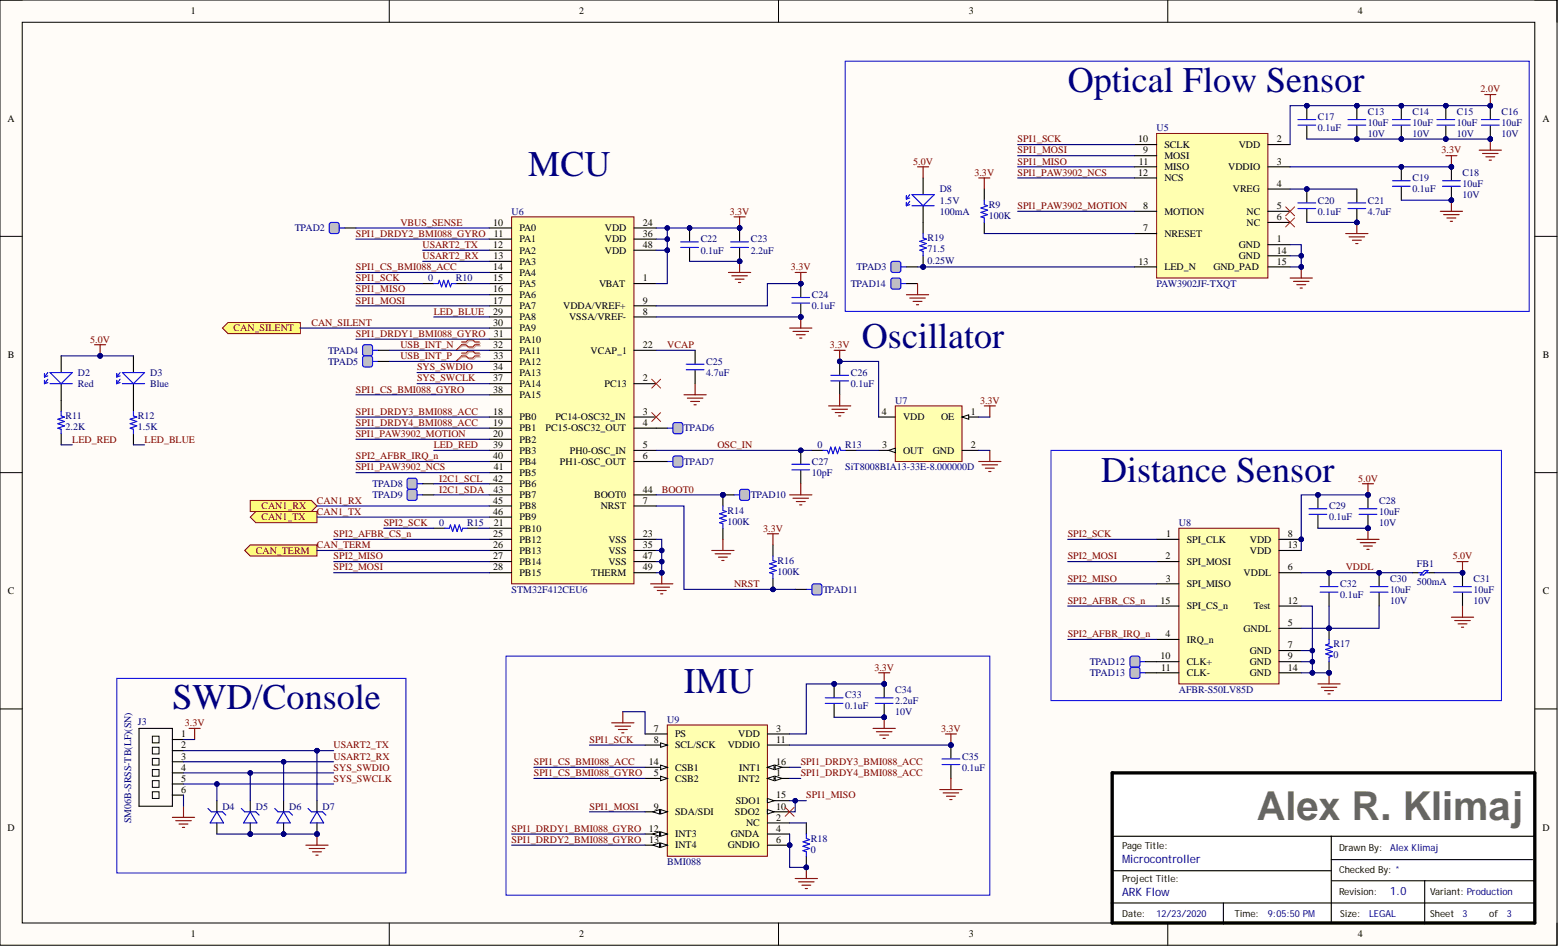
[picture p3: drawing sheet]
<svg xmlns="http://www.w3.org/2000/svg" width="356mm" height="216mm" viewBox="0 0 356 216" stroke-linecap="round" stroke-linejoin="round" font-family="sans-serif">
<defs><g id="words">
<text font-size="9.1" fill="#666" x="286.7" y="186.9">Alex R. Klimaj</text>
<g font-size="8.2" fill="#000080">
<text x="243.5" y="21">Optical Flow Sensor</text>
<text x="120.5" y="40.1">MCU</text>
<text x="196.6" y="79.4">Oscillator</text>
<text x="251.1" y="109.8">Distance Sensor</text>
<text x="39.3" y="161.8">SWD/Console</text>
<text x="156" y="158">IMU</text>
</g>
<g font-size="2.6" fill="#000080">
<text x="256" y="196.7">Microcontroller</text>
<text x="256" y="204.3">ARK Flow</text>
<text x="317.1" y="204">1.0</text>
</g>
<g font-size="2.3">
<text x="43.5" y="3.3">1</text>
<text x="132.1" y="3.3">2</text>
<text x="221" y="3.3">3</text>
<text x="309.7" y="3.3">4</text>
<text x="1.7" y="27.7">A</text>
<text x="351.8" y="27.7">A</text>
<text x="259.6" y="32.5">10</text>
<text x="260.7" y="35">9</text>
<text x="265.6" y="33.7">SCLK</text>
<text x="282.6" y="33.7">VDD</text>
<text x="291.2" y="32.5">2</text>
<text x="259.6" y="40.1">12</text>
<text x="259.8" y="37.5">11</text>
<text x="265.6" y="36.3">MOSI</text>
<text x="265.6" y="38.8">MISO</text>
<text x="265.6" y="41.3">NCS</text>
<text x="280.1" y="38.8">VDDIO</text>
<text x="291.2" y="37.5">3</text>
<text x="260.8" y="47.7">8</text>
<text x="281.2" y="43.9">VREG</text>
<text x="291.2" y="42.6">4</text>
<text x="291.2" y="47.7">5</text>
<text x="112.5" y="51.5">10</text>
<text x="118.5" y="52.7">PA0</text>
<text x="138" y="52.7">VDD</text>
<text x="146.6" y="51.5">24</text>
<text x="260.7" y="52.7">7</text>
<text x="265.6" y="48.9">MOTION</text>
<text x="284.3" y="48.9">NC</text>
<text x="284.3" y="51.5">NC</text>
<text x="291.2" y="50.2">6</text>
<text x="112.5" y="56.5">12</text>
<text x="112.5" y="59.1">13</text>
<text x="112.6" y="54">11</text>
<text x="118.5" y="55.3">PA1</text>
<text x="118.5" y="57.8">PA2</text>
<text x="138" y="55.3">VDD</text>
<text x="138" y="57.8">VDD</text>
<text x="146.6" y="54">36</text>
<text x="146.6" y="56.5">48</text>
<text x="265.6" y="54">NRESET</text>
<text x="282.6" y="56.5">GND</text>
<text x="282.6" y="59.1">GND</text>
<text x="291.2" y="55.3">1</text>
<text x="291.2" y="57.8">14</text>
<text x="112.5" y="61.6">14</text>
<text x="112.5" y="64.1">15</text>
<text x="118.5" y="60.3">PA3</text>
<text x="118.5" y="62.9">PA4</text>
<text x="118.5" y="65.4">PA5</text>
<text x="136.6" y="65.4">VBAT</text>
<text x="146.6" y="64.1">1</text>
<text x="259.7" y="60.3">13</text>
<text x="265.6" y="61.6">LED_N</text>
<text x="276.8" y="61.6">GND_PAD</text>
<text x="291.2" y="60.3">15</text>
<text x="112.5" y="66.7">16</text>
<text x="112.5" y="69.2">17</text>
<text x="112.5" y="71.8">29</text>
<text x="118.5" y="68">PA6</text>
<text x="118.5" y="70.5">PA7</text>
<text x="128.4" y="70.5">VDDA/VREF+</text>
<text x="146.6" y="71.8">8</text>
<text x="146.6" y="69.2">9</text>
<text x="112.5" y="74.3">30</text>
<text x="112.6" y="76.8">31</text>
<text x="118.5" y="73">PA8</text>
<text x="118.5" y="75.6">PA9</text>
<text x="129.8" y="73">VSSA/VREF-</text>
<text x="1.8" y="81.6">B</text>
<text x="112.5" y="79.4">32</text>
<text x="112.5" y="81.9">33</text>
<text x="118.5" y="78.1">PA10</text>
<text x="118.5" y="80.6">PA11</text>
<text x="118.5" y="83.2">PA12</text>
<text x="134.7" y="80.6">VCAP_1</text>
<text x="146.6" y="79.4">22</text>
<text x="351.9" y="81.6">B</text>
<text x="112.5" y="84.4">34</text>
<text x="112.5" y="87">37</text>
<text x="112.5" y="89.5">38</text>
<text x="118.5" y="85.7">PA13</text>
<text x="118.5" y="88.2">PA14</text>
<text x="137.9" y="88.2">PC13</text>
<text x="146.6" y="87">2</text>
<text x="112.5" y="94.6">18</text>
<text x="118.5" y="95.8">PB0</text>
<text x="118.5" y="90.8">PA15</text>
<text x="126.7" y="95.8">PC14-OSC32_IN</text>
<text x="146.6" y="94.6">3</text>
<text x="201.1" y="94.6">4</text>
<text x="206" y="95.8">VDD</text>
<text x="214.7" y="95.8">OE</text>
<text x="221.5" y="94.6">1</text>
<text x="112.5" y="97.1">19</text>
<text x="112.5" y="99.6">20</text>
<text x="118.5" y="98.4">PB1</text>
<text x="118.5" y="100.9">PB2</text>
<text x="124.4" y="98.4">PC15-OSC32_OUT</text>
<text x="146.6" y="97.1">4</text>
<text x="112.5" y="102.2">39</text>
<text x="112.5" y="104.7">40</text>
<text x="112.6" y="107.2">41</text>
<text x="118.5" y="103.4">PB3</text>
<text x="118.5" y="106">PB4</text>
<text x="127.7" y="106">PH1-OSC_OUT</text>
<text x="130" y="103.4">PH0-OSC_IN</text>
<text x="146.6" y="102.2">5</text>
<text x="146.6" y="104.7">6</text>
<text x="201.2" y="102.2">3</text>
<text x="206" y="103.4">OUT</text>
<text x="212.8" y="103.4">GND</text>
<text x="221.5" y="102.2">2</text>
<text x="112.5" y="109.8">42</text>
<text x="112.5" y="112.3">43</text>
<text x="118.5" y="108.5">PB5</text>
<text x="118.5" y="111">PB6</text>
<text x="118.5" y="113.6">PB7</text>
<text x="135.5" y="113.6">BOOT0</text>
<text x="146.6" y="112.3">44</text>
<text x="112.5" y="117.4">46</text>
<text x="112.5" y="114.9">45</text>
<text x="112.6" y="119.9">21</text>
<text x="118.5" y="116.1">PB8</text>
<text x="118.5" y="118.7">PB9</text>
<text x="137" y="116.1">NRST</text>
<text x="146.6" y="114.9">7</text>
<text x="112.5" y="125">26</text>
<text x="112.5" y="122.5">25</text>
<text x="118.5" y="121.2">PB10</text>
<text x="118.5" y="123.7">PB12</text>
<text x="138.8" y="123.7">VSS</text>
<text x="146.6" y="122.5">23</text>
<text x="146.6" y="125">35</text>
<text x="266" y="122.5">1</text>
<text x="270.7" y="123.7">SPI_CLK</text>
<text x="285.1" y="123.7">VDD</text>
<text x="293.8" y="122.5">8</text>
<text x="293.8" y="125">13</text>
<text x="112.5" y="127.5">27</text>
<text x="112.5" y="130.1">28</text>
<text x="118.5" y="126.3">PB13</text>
<text x="118.5" y="128.8">PB14</text>
<text x="118.5" y="131.3">PB15</text>
<text x="134.9" y="131.3">THERM</text>
<text x="138.8" y="126.3">VSS</text>
<text x="138.8" y="128.8">VSS</text>
<text x="146.6" y="127.5">47</text>
<text x="146.6" y="130.1">49</text>
<text x="265.8" y="127.5">2</text>
<text x="270.7" y="128.8">SPI_MOSI</text>
<text x="283.7" y="131.3">VDDL</text>
<text x="285.1" y="126.3">VDD</text>
<text x="293.8" y="130.1">6</text>
<text x="1.8" y="135.5">C</text>
<text x="264.7" y="137.7">15</text>
<text x="265.9" y="132.6">3</text>
<text x="270.7" y="133.9">SPI_MISO</text>
<text x="293.8" y="137.7">12</text>
<text x="351.9" y="135.5">C</text>
<text x="270.7" y="138.9">SPI_CS_n</text>
<text x="286" y="138.9">Test</text>
<text x="293.8" y="142.7">5</text>
<text x="265.8" y="145.3">4</text>
<text x="270.7" y="146.5">IRQ_n</text>
<text x="283.7" y="144">GNDL</text>
<text x="285.1" y="149.1">GND</text>
<text x="293.8" y="147.8">7</text>
<text x="264.7" y="150.3">10</text>
<text x="264.8" y="152.9">11</text>
<text x="270.7" y="151.6">CLK+</text>
<text x="270.7" y="154.1">CLK-</text>
<text x="285.1" y="151.6">GND</text>
<text x="285.1" y="154.1">GND</text>
<text x="293.8" y="150.3">9</text>
<text x="293.8" y="152.9">14</text>
<text x="149.1" y="166.8">7</text>
<text x="177.1" y="166.8">3</text>
<text x="41.3" y="168.1">1</text>
<text x="41.3" y="170.6">2</text>
<text x="41.3" y="173.2">3</text>
<text x="149.2" y="169.4">8</text>
<text x="154" y="168.1">PS</text>
<text x="154" y="170.6">SCL/SCK</text>
<text x="166" y="170.6">VDDIO</text>
<text x="168.4" y="168.1">VDD</text>
<text x="177.1" y="169.4">11</text>
<text x="41.3" y="175.7">4</text>
<text x="41.3" y="178.2">5</text>
<text x="148" y="174.4">14</text>
<text x="149.2" y="177">5</text>
<text x="154" y="175.7">CSB1</text>
<text x="154" y="178.2">CSB2</text>
<text x="168.4" y="178.2">INT2</text>
<text x="168.6" y="175.7">INT1</text>
<text x="177.1" y="174.4">16</text>
<text x="177.1" y="177">1</text>
<text x="41.3" y="180.8">6</text>
<text x="149.1" y="184.6">9</text>
<text x="154" y="185.8">SDA/SDI</text>
<text x="167.6" y="185.8">SDO2</text>
<text x="167.8" y="183.3">SDO1</text>
<text x="177.1" y="182">15</text>
<text x="177.1" y="184.6">10</text>
<text x="1.7" y="189.3">D</text>
<text x="148" y="189.6">12</text>
<text x="154" y="190.9">INT3</text>
<text x="166.7" y="190.9">GNDA</text>
<text x="170.2" y="188.4">NC</text>
<text x="177.1" y="189.6">4</text>
<text x="177.1" y="187.1">2</text>
<text x="351.8" y="189.3">D</text>
<text x="148.1" y="192.2">13</text>
<text x="154" y="193.4">INT4</text>
<text x="166" y="193.4">GNDIO</text>
<text x="177.1" y="192.2">6</text>
<text x="43.5" y="213.7">1</text>
<text x="132.1" y="213.7">2</text>
<text x="221" y="213.7">3</text>
<text x="309.7" y="213.7">4</text>
</g>
<g font-size="2.3" fill="#800000">
<text x="337.7" y="21">2.0V</text>
<text x="232.1" y="32.5">SPI1_SCK</text>
<text x="232.1" y="35">SPI1_MOSI</text>
<text x="328.8" y="35">3.3V</text>
<text x="208.3" y="37.5">5.0V</text>
<text x="222.3" y="40.1">3.3V</text>
<text x="232.1" y="37.5">SPI1_MISO</text>
<text x="232.1" y="40.1">SPI1_PAW3902_NCS</text>
<text x="232.1" y="47.7">SPI1_PAW3902_MOTION</text>
<text x="91.3" y="51.5">VBUS_SENSE</text>
<text x="166.5" y="48.9">3.3V</text>
<text x="81.2" y="54">SPI1_DRDY2_BMI088_GYRO</text>
<text x="96.4" y="56.5">USART2_TX</text>
<text x="96.4" y="59.1">USART2_RX</text>
<text x="81.2" y="64.1">SPI1_SCK</text>
<text x="81.2" y="61.6">SPI1_CS_BMI088_ACC</text>
<text x="180.4" y="61.6">3.3V</text>
<text x="81.2" y="69.2">SPI1_MOSI</text>
<text x="81.2" y="66.7">SPI1_MISO</text>
<text x="98.9" y="71.8">LED_BLUE</text>
<text x="53.3" y="75.6">CAN_SILENT</text>
<text x="71" y="74.3">CAN_SILENT</text>
<text x="81.2" y="76.8">SPI1_DRDY1_BMI088_GYRO</text>
<text x="20.6" y="78.1">5.0V</text>
<text x="91.3" y="81.9">USB_INT_P</text>
<text x="91.3" y="79.4">USB_INT_N</text>
<text x="152.2" y="79.4">VCAP</text>
<text x="189.3" y="79.4">3.3V</text>
<text x="81.2" y="89.5">SPI1_CS_BMI088_GYRO</text>
<text x="95.1" y="87">SYS_SWCLK</text>
<text x="95.1" y="84.4">SYS_SWDIO</text>
<text x="81.2" y="94.6">SPI1_DRDY3_BMI088_ACC</text>
<text x="223.5" y="92">3.3V</text>
<text x="16.5" y="100.9">LED_RED</text>
<text x="33" y="100.9">LED_BLUE</text>
<text x="81.2" y="97.1">SPI1_DRDY4_BMI088_ACC</text>
<text x="81.2" y="99.6">SPI1_PAW3902_MOTION</text>
<text x="81.2" y="104.7">SPI2_AFBR_IRQ_n</text>
<text x="81.2" y="107.2">SPI1_PAW3902_NCS</text>
<text x="98.9" y="102.2">LED_RED</text>
<text x="163.6" y="102.2">OSC_IN</text>
<text x="100.2" y="109.8">I2C1_SCL</text>
<text x="100.2" y="112.3">I2C1_SDA</text>
<text x="150.9" y="112.3">BOOT0</text>
<text x="309.8" y="109.8">5.0V</text>
<text x="59.6" y="118.7">CAN1_TX</text>
<text x="59.6" y="116.1">CAN1_RX</text>
<text x="72.3" y="117.4">CAN1_TX</text>
<text x="72.3" y="114.9">CAN1_RX</text>
<text x="87.5" y="119.9">SPI2_SCK</text>
<text x="72.3" y="125">CAN_TERM</text>
<text x="76.1" y="122.5">SPI2_AFBR_CS_n</text>
<text x="174.1" y="121.2">3.3V</text>
<text x="243.5" y="122.5">SPI2_SCK</text>
<text x="58.3" y="126.3">CAN_TERM</text>
<text x="76.1" y="127.5">SPI2_MISO</text>
<text x="76.1" y="130.1">SPI2_MOSI</text>
<text x="243.5" y="127.5">SPI2_MOSI</text>
<text x="307" y="130.1">VDDL</text>
<text x="331.3" y="127.5">5.0V</text>
<text x="167.4" y="133.9">NRST</text>
<text x="243.5" y="137.7">SPI2_AFBR_CS_n</text>
<text x="243.5" y="132.6">SPI2_MISO</text>
<text x="243.5" y="145.3">SPI2_AFBR_IRQ_n</text>
<text x="199.4" y="152.9">3.3V</text>
<text x="42.2" y="165.6">3.3V</text>
<text x="214.7" y="166.8">3.3V</text>
<text x="76.1" y="170.6">USART2_TX</text>
<text x="76.1" y="173.2">USART2_RX</text>
<text x="134.5" y="169.4">SPI1_SCK</text>
<text x="76.1" y="178.2">SYS_SWCLK</text>
<text x="76.1" y="175.7">SYS_SWDIO</text>
<text x="121.8" y="174.4">SPI1_CS_BMI088_ACC</text>
<text x="121.8" y="177">SPI1_CS_BMI088_GYRO</text>
<text x="182.7" y="174.4">SPI1_DRDY3_BMI088_ACC</text>
<text x="182.7" y="177">SPI1_DRDY4_BMI088_ACC</text>
<text x="134.5" y="184.6">SPI1_MOSI</text>
<text x="183.9" y="182">SPI1_MISO</text>
<text x="116.7" y="189.6">SPI1_DRDY1_BMI088_GYRO</text>
<text x="116.7" y="192.2">SPI1_DRDY2_BMI088_GYRO</text>
</g>
<g font-size="2.3" fill="#000080">
<text x="263.8" y="29.9">U5</text>
<text x="300.6" y="29.9">0.1uF</text>
<text x="300.6" y="27.4">C17</text>
<text x="312" y="28.7">10uF</text>
<text x="312" y="26.1">C13</text>
<text x="322.2" y="28.7">10uF</text>
<text x="322.2" y="26.1">C14</text>
<text x="332.3" y="28.7">10uF</text>
<text x="332.3" y="26.1">C15</text>
<text x="342.5" y="28.7">10uF</text>
<text x="342.5" y="26.1">C16</text>
<text x="312" y="31.2">10V</text>
<text x="322.2" y="31.2">10V</text>
<text x="332.3" y="31.2">10V</text>
<text x="342.5" y="31.2">10V</text>
<text x="322.2" y="41.3">C19</text>
<text x="333.6" y="40.1">C18</text>
<text x="214.4" y="46.4">1.5V</text>
<text x="214.4" y="43.9">D8</text>
<text x="225.5" y="47.4">R9</text>
<text x="300.6" y="46.4">C20</text>
<text x="312" y="46.4">C21</text>
<text x="322.2" y="43.9">0.1uF</text>
<text x="333.6" y="42.6">10uF</text>
<text x="333.6" y="45.1">10V</text>
<text x="67.2" y="52.7">TPAD2</text>
<text x="116.7" y="48.9">U6</text>
<text x="214.4" y="48.9">100mA</text>
<text x="225.5" y="50">100K</text>
<text x="300.6" y="48.9">0.1uF</text>
<text x="312" y="48.9">4.7uF</text>
<text x="159.8" y="57.8">0.1uF</text>
<text x="159.8" y="55.3">C22</text>
<text x="171.2" y="57.8">2.2uF</text>
<text x="171.2" y="55.3">C23</text>
<text x="211.6" y="57.6">71.5</text>
<text x="211.6" y="55">R19</text>
<text x="97.7" y="64.1">0</text>
<text x="104" y="64.1">R10</text>
<text x="194.1" y="65.4">TPAD14</text>
<text x="195.3" y="61.6">TPAD3</text>
<text x="211.6" y="60.1">0.25W</text>
<text x="263.8" y="65.4">PAW3902JF-TXQT</text>
<text x="185.2" y="70.5">0.1uF</text>
<text x="185.2" y="68">C24</text>
<text x="74.8" y="80.6">TPAD4</text>
<text x="74.8" y="83.2">TPAD5</text>
<text x="161.1" y="83.2">C25</text>
<text x="17.8" y="85.7">D2</text>
<text x="17.8" y="88.2">Red</text>
<text x="34.2" y="85.7">D3</text>
<text x="34.2" y="88.2">Blue</text>
<text x="161.1" y="85.7">4.7uF</text>
<text x="194.1" y="88.2">0.1uF</text>
<text x="194.1" y="85.7">C26</text>
<text x="15" y="95.6">R11</text>
<text x="31.5" y="95.6">R12</text>
<text x="204.2" y="92">U7</text>
<text x="15" y="98.1">2.2K</text>
<text x="31.5" y="98.1">1.5K</text>
<text x="156" y="98.4">TPAD6</text>
<text x="156" y="106">TPAD7</text>
<text x="185.2" y="106">C27</text>
<text x="186.5" y="102.2">0</text>
<text x="192.8" y="107.2">SiT8008BIA13-33E-8.000000D</text>
<text x="192.8" y="102.2">R13</text>
<text x="85" y="111">TPAD8</text>
<text x="85" y="113.6">TPAD9</text>
<text x="171.2" y="113.6">TPAD10</text>
<text x="185.2" y="108.5">10pF</text>
<text x="100.2" y="119.9">0</text>
<text x="106.5" y="119.9">R15</text>
<text x="165.9" y="119.7">100K</text>
<text x="165.9" y="117.1">R14</text>
<text x="268.9" y="119.9">U8</text>
<text x="303.1" y="118.7">0.1uF</text>
<text x="303.1" y="116.1">C29</text>
<text x="314.6" y="117.4">10uF</text>
<text x="314.6" y="119.9">10V</text>
<text x="314.6" y="114.9">C28</text>
<text x="177.3" y="131.1">100K</text>
<text x="177.3" y="128.5">R16</text>
<text x="323.2" y="129.3">FB1</text>
<text x="116.7" y="135.1">STM32F412CEU6</text>
<text x="187.7" y="135.1">TPAD11</text>
<text x="305.7" y="136.4">0.1uF</text>
<text x="305.7" y="133.9">C32</text>
<text x="317.1" y="135.1">10uF</text>
<text x="317.1" y="137.7">10V</text>
<text x="317.1" y="132.6">C30</text>
<text x="323.2" y="133.4">500mA</text>
<text x="336.1" y="135.1">10uF</text>
<text x="336.1" y="137.7">10V</text>
<text x="336.1" y="132.6">C31</text>
<text x="304.2" y="147.6">R17</text>
<text x="248.6" y="151.6">TPAD12</text>
<text x="248.6" y="154.1">TPAD13</text>
<text x="304.2" y="150.1">0</text>
<text x="192.8" y="161.8">0.1uF</text>
<text x="192.8" y="159.2">C33</text>
<text x="204.2" y="160.5">2.2uF</text>
<text x="204.2" y="158">C34</text>
<text x="268.9" y="158">AFBR-S50LV85D</text>
<text x="31.5" y="165.3">J3</text>
<text x="152.2" y="164.8">U9</text>
<text x="204.2" y="163">10V</text>
<text x="219.4" y="173.2">C35</text>
<text x="219.4" y="175.7">0.1uF</text>
<text x="50.7" y="184.6">D4</text>
<text x="58.3" y="184.6">D5</text>
<text x="66" y="184.6">D6</text>
<text x="73.6" y="184.6">D7</text>
<text x="29.9" y="187.6" transform="rotate(-90 29.9 187.6)">SM06B-SRSS-TB(LF)(SN)</text>
<text x="184.9" y="191.9">R18</text>
<text x="152.2" y="197.2">BMI088</text>
<text x="184.9" y="194.5">0</text>
</g>
<g font-size="2.2">
<text x="256" y="193.5">Page Title:</text>
<text x="305.4" y="194">Drawn By:</text>
<text x="256" y="201.1">Project Title:</text>
<text x="305.4" y="199.1">Checked By: *</text>
<text x="256" y="209">Date:</text>
<text x="281.6" y="209">Time:</text>
<text x="305.4" y="204.1">Revision:</text>
<text x="305.7" y="209">Size:</text>
<text x="326.2" y="209">Sheet</text>
<text x="326.2" y="204.1">Variant: Production</text>
<text x="339.7" y="209">of</text>
</g>
<g font-size="2.2" fill="#000080">
<text x="317.1" y="194">Alex Klimaj</text>
<text x="263.8" y="209">12/23/2020</text>
<text x="289.2" y="209">9:05:50 PM</text>
<text x="312.3" y="209">LEGAL</text>
<text x="333.6" y="209">3</text>
<text x="343.7" y="209">3</text>
</g>
</g></defs>
<path d="M0 0h355.2v215.5h-355.2z" fill-rule="evenodd" fill="#fffcf8"/>
<path d="M0 0h355.2v215.5h-355.2z" fill="none" stroke="#000" stroke-width=".23"/>
<path d="M5.1 5.1h345v205.3h-345z" fill-rule="evenodd" fill="#fffcf8"/>
<g fill="none" stroke="#000" stroke-width=".23">
<path d="M0 0h5.1M5.1 5.1h345v205.3h-345zM88.8 0v5.1M177.6 0v5.1M266.4 0v5.1M350.1 0h5.1v5.1M0 53.9h5.1M350.1 53.9h5.1M0 107.8h5.1M350.1 107.8h5.1M0 161.6h5.1M350.1 161.6h5.1"/>
<path d="M88.8 210.4v5.1M177.6 210.4v5.1M266.4 210.4v5.1M355.2 210.4v5.1"/>
</g>
<path d="M253.7 176.2h96.4v34.2h-96.4z" fill-rule="evenodd" fill="#fff"/>
<path d="M253.7 176.2h96.4v34.2h-96.4z" fill="none" stroke="#000" stroke-width=".23"/>
<path d="M253.7 176.2h96.4v34.2h-96.4z" fill="none" stroke="#000" stroke-width=".76"/>
<path d="M253.9 190.7h95.9M253.9 198.5h49.8M303.7 190.7v19.7M303.7 196h45.9M253.4 205.9h96.4M279 205.9v4.8M303.8 200.8h46.3M325 200.8v9.9" fill="none" stroke="#000" stroke-width=".25"/>
<path d="M116.7 49.4h27.9v83.7h-27.9z" fill-rule="evenodd" fill="#ffffb0"/>
<path d="M116.7 49.4h27.9v83.7h-27.9z" fill="none" stroke="#800000" stroke-width=".23"/>
<g fill="none" stroke="#000" stroke-width=".25">
<path d="M111.6 52h5.1M111.6 54.5h5.1M111.6 57h5.1M111.6 59.6h5.1M144.6 52h5.1M144.6 54.5h5.1M144.6 57h5.1M111.6 64.7h5.1M111.6 72.3h5.1M111.6 69.7h5.1M111.6 62.1h5.1M111.6 67.2h5.1"/>
<path d="M111.6 79.9h5.1M111.6 74.8h5.1M111.6 77.3h5.1M144.6 64.7h5.1M144.6 72.3h5.1M144.6 69.7h5.1M144.6 79.9h5.1M111.6 87.5h5.1M111.6 95.1h5.1M111.6 97.6h5.1M111.6 82.4h5.1M111.6 84.9h5.1"/>
<path d="M111.6 90h5.1M144.6 87.5h5.1M144.6 95.1h5.1M144.6 97.6h5.1M111.6 102.7h5.1M111.6 105.2h5.1M111.6 115.4h5.1M111.6 100.1h5.1M111.6 107.8h5.1M111.6 110.3h5.1M111.6 112.8h5.1M111.6 117.9h5.1"/>
<path d="M144.6 102.7h5.1M144.6 105.2h5.1M144.6 115.4h5.1M144.6 112.8h5.1M111.6 120.4h5.1M111.6 123h5.1M111.6 125.5h5.1M111.6 128h5.1M111.6 130.6h5.1M144.6 123h5.1M144.6 125.5h5.1M144.6 128h5.1"/>
<path d="M144.6 130.6h5.1"/>
</g>
<path d="M148.4 133.1h5.1M149.2 133.9h3.5M149.9 134.6h2.1M150.7 135.4h.5M150.9 130.6v2.5" fill="none" stroke="#800000" stroke-width=".25"/>
<circle cx="150.9" cy="130.6" r=".51" fill="#000080"/>
<circle cx="150.9" cy="130.6" r=".51" fill="none" stroke="#000080" stroke-width=".23"/>
<path d="M167.4 49.4h2.6M168.7 49.4v2.6" fill="none" stroke="#800000" stroke-width=".25"/>
<circle cx="168.7" cy="52" r=".51" fill="#000080"/>
<circle cx="168.7" cy="52" r=".51" fill="none" stroke="#000080" stroke-width=".23"/>
<circle cx="157.3" cy="52" r=".51" fill="#000080"/>
<circle cx="157.3" cy="52" r=".51" fill="none" stroke="#000080" stroke-width=".23"/>
<path d="M157.3 52v3M157.3 56.5v3.1" fill="none" stroke="#000" stroke-width=".25"/>
<circle cx="157.3" cy="52" r=".51" fill="#000080"/>
<circle cx="157.3" cy="52" r=".51" fill="none" stroke="#000080" stroke-width=".23"/>
<path d="M155.3 55.1h4M155.3 56.4h4" fill="none" stroke="#00f" stroke-width=".25"/>
<circle cx="168.7" cy="59.6" r=".51" fill="#000080"/>
<circle cx="168.7" cy="59.6" r=".51" fill="none" stroke="#000080" stroke-width=".23"/>
<circle cx="168.7" cy="52" r=".51" fill="#000080"/>
<circle cx="168.7" cy="52" r=".51" fill="none" stroke="#000080" stroke-width=".23"/>
<path d="M168.7 56.5v3.1" fill="none" stroke="#000" stroke-width=".25"/>
<circle cx="168.7" cy="59.6" r=".51" fill="#000080"/>
<circle cx="168.7" cy="59.6" r=".51" fill="none" stroke="#000080" stroke-width=".23"/>
<path d="M168.7 52v3" fill="none" stroke="#000" stroke-width=".25"/>
<circle cx="168.7" cy="52" r=".51" fill="#000080"/>
<circle cx="168.7" cy="52" r=".51" fill="none" stroke="#000080" stroke-width=".23"/>
<path d="M166.7 55.1h4M166.7 56.4h4" fill="none" stroke="#00f" stroke-width=".25"/>
<path d="M168.7 59.6v2.5M166.2 62.1h5M166.9 62.9h3.6M167.7 63.6h2M168.4 64.4h.6" fill="none" stroke="#800000" stroke-width=".25"/>
<circle cx="168.7" cy="59.6" r=".51" fill="#000080"/>
<circle cx="168.7" cy="59.6" r=".51" fill="none" stroke="#000080" stroke-width=".23"/>
<path d="M105.5 78.2h1l.6-.5h1l.5 .5h1M105.5 78.9h1l.6 .5h1l.5-.5h1M105.5 80.8h1l.6-.6h1l.5 .6h1M105.5 81.4h1l.6 .5h1l.5-.5h1" fill="none" stroke="#d0a19e" stroke-width=".25"/>
<path d="M105.5 78.9l-1.5 1M105.5 81.4l-1.5 1" fill="none" stroke="#d0a19e" stroke-width=".23"/>
<path d="M105.3 78h1l.5-.5h1l.5 .5h1M105.3 78.6h1l.5 .5h1l.5-.5h1M105.3 80.5h1l.5-.5h1l.5 .5h1M105.3 81.1h1l.5 .5h1l.5-.5h1" fill="none" stroke="#f00" stroke-width=".25"/>
<path d="M105.3 78.6l-1.3 1.3M105.3 81.1l-1.3 1.3" fill="none" stroke="#f00" stroke-width=".23"/>
<path d="M204.2 92.5h15.2v12.7h-15.2z" fill-rule="evenodd" fill="#ffffb0"/>
<path d="M204.2 92.5h15.2v12.7h-15.2z" fill="none" stroke="#800000" stroke-width=".23"/>
<path d="M219.4 95.1h3.8" fill="none" stroke="#000" stroke-width=".25"/>
<path d="M219.4 95.1l1.6-.5v1z" fill="#f8fcff"/>
<path d="M219.4 95.1l1.6-.5v1z" fill="none" stroke="#000" stroke-width=".23"/>
<path d="M200.4 102.7h3.8M219.4 102.7h3.8" fill="none" stroke="#000" stroke-width=".25"/>
<path d="M202.7 102.7l1.5-.5v1z" fill="#f8fcff"/>
<path d="M202.7 102.7l1.5-.5v1z" fill="none" stroke="#000" stroke-width=".23"/>
<path d="M200.4 95.1h3.8" fill="none" stroke="#000" stroke-width=".25"/>
<path d="M190.3 79.9h2.5M191.5 79.9v2.5M223.2 105.2h5.1M224 106h3.6M224.8 106.7h2M225.5 107.5h.5M225.8 102.7v2.5" fill="none" stroke="#800000" stroke-width=".25"/>
<circle cx="191.5" cy="82.4" r=".51" fill="#000080"/>
<circle cx="191.5" cy="82.4" r=".51" fill="none" stroke="#000080" stroke-width=".23"/>
<circle cx="191.5" cy="82.4" r=".51" fill="#000080"/>
<circle cx="191.5" cy="82.4" r=".51" fill="none" stroke="#000080" stroke-width=".23"/>
<path d="M191.5 82.4v3M191.5 87v3" fill="none" stroke="#000" stroke-width=".25"/>
<circle cx="191.5" cy="82.4" r=".51" fill="#000080"/>
<circle cx="191.5" cy="82.4" r=".51" fill="none" stroke="#000080" stroke-width=".23"/>
<path d="M189.5 85.6h4.1M189.5 86.8h4.1M187.7 102.7h1l.3 .7 .5-1.5 .5 1.5 .5-1.5 .5 1.5 .5-1.5 .3 .8h1" fill="none" stroke="#00f" stroke-width=".25"/>
<path d="M189 92.5h5.1M189.8 93.3h3.5M190.5 94.1h2M191.3 94.8h.5M191.5 90v2.5M224.5 92.5h2.5M225.8 92.5v2.6" fill="none" stroke="#800000" stroke-width=".25"/>
<path d="M185.2 102.7h2.5M192.8 102.7h2.5" fill="none" stroke="#000" stroke-width=".25"/>
<circle cx="182.7" cy="102.7" r=".51" fill="#000080"/>
<circle cx="182.7" cy="102.7" r=".51" fill="none" stroke="#000080" stroke-width=".23"/>
<path d="M182.7 102.7v3M182.7 107.2v3.1" fill="none" stroke="#000" stroke-width=".25"/>
<circle cx="182.7" cy="102.7" r=".51" fill="#000080"/>
<circle cx="182.7" cy="102.7" r=".51" fill="none" stroke="#000080" stroke-width=".23"/>
<path d="M152.2 97.6h1.3M180.6 105.9h4.1M180.6 107.1h4.1" fill="none" stroke="#00f" stroke-width=".25"/>
<path d="M180.1 112.8h5.1M180.9 113.6h3.5M181.6 114.3h2.1M182.4 115.1h.5M182.7 110.3v2.5" fill="none" stroke="#800000" stroke-width=".25"/>
<path d="M149.7 97.6h2.5" fill="none" stroke="#000" stroke-width=".25"/>
<path d="M153.5 96.6l.5-.3h1.3l.4 .3 .1 1.8-.3 .4-1.5 .1-.5-.3z" fill="#c0c0c0"/>
<path d="M153.5 96.6l.5-.3h1.3l.4 .3 .1 1.8-.3 .4-1.5 .1-.5-.3z" fill="none" stroke="#00f" stroke-width=".25"/>
<path d="M31.7 166.1h7.6v17.7h-7.6zM39.3 168.6h2.6M39.3 171.1h2.6M39.3 173.7h2.6M39.3 176.2h2.6M39.3 178.7h2.6M39.3 181.3h2.6" fill="none" stroke="#000" stroke-width=".25"/>
<path d="M34.8 172.9h1.5v1.5h-1.5zM34.8 167.8h1.5v1.6h-1.5zM34.8 170.4h1.5v1.5h-1.5zM34.8 175.4h1.5v1.6h-1.5zM34.8 178h1.5v1.5h-1.5zM34.8 180.5h1.5v1.5h-1.5z" fill="none" stroke="#000" stroke-width=".23"/>
<path d="M43.1 166.1h2.6M44.4 166.1v2.5M39.3 186.3h5.1M40.1 187.1h3.5M40.8 187.9h2.1M41.6 188.6h.5M41.9 183.8v2.5" fill="none" stroke="#800000" stroke-width=".25"/>
<circle cx="176.3" cy="134.4" r=".51" fill="#000080"/>
<circle cx="176.3" cy="134.4" r=".51" fill="none" stroke="#000080" stroke-width=".23"/>
<path d="M176.3 124.2v2.6M176.3 131.8v2.6" fill="none" stroke="#000" stroke-width=".25"/>
<circle cx="176.3" cy="134.4" r=".51" fill="#000080"/>
<circle cx="176.3" cy="134.4" r=".51" fill="none" stroke="#000080" stroke-width=".23"/>
<path d="M176.3 126.8v1l.8 .2-1.6 .5 1.6 .5-1.6 .6 1.6 .5-1.6 .5 .8 .2v1M183.9 134.4h1.3" fill="none" stroke="#00f" stroke-width=".25"/>
<path d="M175 121.7h2.6M176.3 121.7v2.5" fill="none" stroke="#800000" stroke-width=".25"/>
<path d="M181.4 134.4h2.5" fill="none" stroke="#000" stroke-width=".25"/>
<path d="M185.3 133.4l.4-.3h1.3l.4 .3 .1 1.7-.3 .5h-1.5l-.4-.2z" fill="#c0c0c0"/>
<path d="M185.3 133.4l.4-.3h1.3l.4 .3 .1 1.7-.3 .5h-1.5l-.4-.2z" fill="none" stroke="#00f" stroke-width=".25"/>
<path d="M26.6 154.7h66v44.3h-66z" fill="none" stroke="#00f" stroke-width=".23"/>
<circle cx="164.9" cy="112.8" r=".51" fill="#000080"/>
<circle cx="164.9" cy="112.8" r=".51" fill="none" stroke="#000080" stroke-width=".23"/>
<path d="M164.9 112.8v2.6" fill="none" stroke="#000" stroke-width=".25"/>
<circle cx="164.9" cy="112.8" r=".51" fill="#000080"/>
<circle cx="164.9" cy="112.8" r=".51" fill="none" stroke="#000080" stroke-width=".23"/>
<path d="M164.9 120.4v2.6" fill="none" stroke="#000" stroke-width=".25"/>
<path d="M164.9 115.4v1l.8 .2-1.6 .5 1.6 .5-1.6 .5 1.6 .6-1.6 .5 .8 .2v1" fill="none" stroke="#00f" stroke-width=".25"/>
<path d="M162.4 125.5h5M163.1 126.3h3.6M163.9 127h2M164.6 127.8h.5M164.9 123v2.5" fill="none" stroke="#800000" stroke-width=".25"/>
<circle cx="164.9" cy="112.8" r=".51" fill="#000080"/>
<circle cx="164.9" cy="112.8" r=".51" fill="none" stroke="#000080" stroke-width=".23"/>
<path d="M167.4 112.8h1.3" fill="none" stroke="#00f" stroke-width=".25"/>
<path d="M164.9 112.8h2.5" fill="none" stroke="#000" stroke-width=".25"/>
<circle cx="164.9" cy="112.8" r=".51" fill="#000080"/>
<circle cx="164.9" cy="112.8" r=".51" fill="none" stroke="#000080" stroke-width=".23"/>
<path d="M168.8 111.8l.4-.2h1.3l.4 .2 .1 1.8-.3 .4-1.5 .1-.4-.3z" fill="#c0c0c0"/>
<path d="M98.9 64.7h1.1l.2-.8 .5 1.5 .5-1.5 .5 1.5 .5-1.5 .5 1.5 .3-.7h1M152.2 105.2h1.3M168.8 111.8l.4-.2h1.3l.4 .2 .1 1.8-.3 .4-1.5 .1-.4-.3z" fill="none" stroke="#00f" stroke-width=".25"/>
<path d="M96.4 64.7h2.5M104 64.7h2.5M149.7 105.2h2.5" fill="none" stroke="#000" stroke-width=".25"/>
<path d="M153.5 104.2l.5-.2h1.3l.4 .2 .1 1.8-.3 .4-1.5 .1-.5-.3z" fill="#c0c0c0"/>
<path d="M156.5 83h4.1M156.5 84.3h4.1M153.5 104.2l.5-.2h1.3l.4 .2 .1 1.8-.3 .4-1.5 .1-.5-.3z" fill="none" stroke="#00f" stroke-width=".25"/>
<path d="M158.6 79.9v3M158.6 84.4v3.1" fill="none" stroke="#000" stroke-width=".25"/>
<path d="M180.1 74.8h5.1M180.9 75.6h3.5M181.6 76.3h2.1M182.4 77.1h.5M182.7 72.3v2.5M156 90h5.1M156.8 90.8h3.5M157.5 91.5h2.1M158.3 92.3h.5M158.6 87.5v2.5" fill="none" stroke="#800000" stroke-width=".25"/>
<circle cx="182.7" cy="72.3" r=".51" fill="#000080"/>
<circle cx="182.7" cy="72.3" r=".51" fill="none" stroke="#000080" stroke-width=".23"/>
<circle cx="182.7" cy="72.3" r=".51" fill="#000080"/>
<circle cx="182.7" cy="72.3" r=".51" fill="none" stroke="#000080" stroke-width=".23"/>
<circle cx="182.7" cy="64.7" r=".51" fill="#000080"/>
<circle cx="182.7" cy="64.7" r=".51" fill="none" stroke="#000080" stroke-width=".23"/>
<path d="M182.7 69.2v3.1" fill="none" stroke="#000" stroke-width=".25"/>
<circle cx="182.7" cy="72.3" r=".51" fill="#000080"/>
<circle cx="182.7" cy="72.3" r=".51" fill="none" stroke="#000080" stroke-width=".23"/>
<path d="M182.7 64.7v3" fill="none" stroke="#000" stroke-width=".25"/>
<circle cx="182.7" cy="64.7" r=".51" fill="#000080"/>
<circle cx="182.7" cy="64.7" r=".51" fill="none" stroke="#000080" stroke-width=".23"/>
<path d="M180.6 67.8h4.1M180.6 69.1h4.1" fill="none" stroke="#00f" stroke-width=".25"/>
<path d="M181.4 62.1h2.5M182.7 62.1v2.6" fill="none" stroke="#800000" stroke-width=".25"/>
<circle cx="182.7" cy="64.7" r=".51" fill="#000080"/>
<circle cx="182.7" cy="64.7" r=".51" fill="none" stroke="#000080" stroke-width=".23"/>
<path d="M57.1 117.9l1.2-1.3h14v2.6h-14z" fill-rule="evenodd" fill="#ffff80"/>
<path d="M57.1 117.9l1.2-1.3h14v2.6h-14z" fill="none" stroke="#800000" stroke-width=".23"/>
<path d="M57.1 114.1h13.9l1.3 1.3-1.3 1.2h-13.9z" fill-rule="evenodd" fill="#ffff80"/>
<path d="M57.1 114.1h13.9l1.3 1.3-1.3 1.2h-13.9z" fill="none" stroke="#800000" stroke-width=".23"/>
<path d="M50.7 74.8l1.3-1.3h16.5v2.6h-16.5z" fill-rule="evenodd" fill="#ffff80"/>
<path d="M50.7 74.8l1.3-1.3h16.5v2.6h-16.5z" fill="none" stroke="#800000" stroke-width=".23"/>
<path d="M55.8 125.5l1.3-1.3h15.2v2.6h-15.2z" fill-rule="evenodd" fill="#ffff80"/>
<path d="M55.8 125.5l1.3-1.3h15.2v2.6h-15.2z" fill="none" stroke="#800000" stroke-width=".23"/>
<path d="M148.7 86.5l2 2M148.7 94.1l2 2M150.7 86.5l-2 2M150.7 94.1l-2 2" fill="none" stroke="#f00" stroke-width=".23"/>
<path d="M49.5 182.5v2.6M49.5 187.6v2.5" fill="none" stroke="#000" stroke-width=".25"/>
<path d="M47.4 184.3l.8 .8h2.5l.8 .7M49.5 185.1l1.5 2.5h-3.1z" fill="none" stroke="#0000bf" stroke-width=".25"/>
<circle cx="57.1" cy="190.1" r=".51" fill="#000080"/>
<circle cx="57.1" cy="190.1" r=".51" fill="none" stroke="#000080" stroke-width=".23"/>
<path d="M57.1 182.5v2.6M57.1 187.6v2.5" fill="none" stroke="#000" stroke-width=".25"/>
<circle cx="57.1" cy="190.1" r=".51" fill="#000080"/>
<circle cx="57.1" cy="190.1" r=".51" fill="none" stroke="#000080" stroke-width=".23"/>
<path d="M55 184.3l.8 .8h2.5l.8 .7M57.1 185.1l1.5 2.5h-3z" fill="none" stroke="#0000bf" stroke-width=".25"/>
<circle cx="64.7" cy="190.1" r=".51" fill="#000080"/>
<circle cx="64.7" cy="190.1" r=".51" fill="none" stroke="#000080" stroke-width=".23"/>
<path d="M64.7 182.5v2.6M64.7 187.6v2.5" fill="none" stroke="#000" stroke-width=".25"/>
<circle cx="64.7" cy="190.1" r=".51" fill="#000080"/>
<circle cx="64.7" cy="190.1" r=".51" fill="none" stroke="#000080" stroke-width=".23"/>
<path d="M62.7 184.3l.7 .8h2.6l.7 .7M64.7 185.1l1.5 2.5h-3z" fill="none" stroke="#0000bf" stroke-width=".25"/>
<circle cx="72.3" cy="190.1" r=".51" fill="#000080"/>
<circle cx="72.3" cy="190.1" r=".51" fill="none" stroke="#000080" stroke-width=".23"/>
<path d="M72.3 182.5v2.6M72.3 187.6v2.5" fill="none" stroke="#000" stroke-width=".25"/>
<circle cx="72.3" cy="190.1" r=".51" fill="#000080"/>
<circle cx="72.3" cy="190.1" r=".51" fill="none" stroke="#000080" stroke-width=".23"/>
<path d="M70.3 184.3l.7 .8h2.6l.7 .7M72.3 185.1l1.5 2.5h-3z" fill="none" stroke="#0000bf" stroke-width=".25"/>
<path d="M69.8 192.7h5M70.5 193.4h3.6M71.3 194.2h2M72 195h.6M72.3 190.1v2.6" fill="none" stroke="#800000" stroke-width=".25"/>
<circle cx="72.3" cy="190.1" r=".51" fill="#000080"/>
<circle cx="72.3" cy="190.1" r=".51" fill="none" stroke="#000080" stroke-width=".23"/>
<circle cx="190.3" cy="155.9" r=".51" fill="#000080"/>
<circle cx="190.3" cy="155.9" r=".51" fill="none" stroke="#000080" stroke-width=".23"/>
<path d="M190.3 155.9v3.1M190.3 160.5v3" fill="none" stroke="#000" stroke-width=".25"/>
<circle cx="190.3" cy="155.9" r=".51" fill="#000080"/>
<circle cx="190.3" cy="155.9" r=".51" fill="none" stroke="#000080" stroke-width=".23"/>
<path d="M188.2 159.1h4.1M188.2 160.4h4.1" fill="none" stroke="#00f" stroke-width=".25"/>
<circle cx="201.7" cy="163.5" r=".51" fill="#000080"/>
<circle cx="201.7" cy="163.5" r=".51" fill="none" stroke="#000080" stroke-width=".23"/>
<circle cx="201.7" cy="155.9" r=".51" fill="#000080"/>
<circle cx="201.7" cy="155.9" r=".51" fill="none" stroke="#000080" stroke-width=".23"/>
<path d="M201.7 160.5v3" fill="none" stroke="#000" stroke-width=".25"/>
<circle cx="201.7" cy="163.5" r=".51" fill="#000080"/>
<circle cx="201.7" cy="163.5" r=".51" fill="none" stroke="#000080" stroke-width=".23"/>
<path d="M201.7 155.9v3.1" fill="none" stroke="#000" stroke-width=".25"/>
<circle cx="201.7" cy="155.9" r=".51" fill="#000080"/>
<circle cx="201.7" cy="155.9" r=".51" fill="none" stroke="#000080" stroke-width=".23"/>
<path d="M199.6 159.1h4.1M199.6 160.4h4.1" fill="none" stroke="#00f" stroke-width=".25"/>
<path d="M199.1 166.1h5.1M199.9 166.8h3.6M200.7 167.6h2M201.4 168.3h.5M201.7 163.5v2.6" fill="none" stroke="#800000" stroke-width=".25"/>
<circle cx="201.7" cy="163.5" r=".51" fill="#000080"/>
<circle cx="201.7" cy="163.5" r=".51" fill="none" stroke="#000080" stroke-width=".23"/>
<circle cx="216.9" cy="169.9" r=".51" fill="#000080"/>
<circle cx="216.9" cy="169.9" r=".51" fill="none" stroke="#000080" stroke-width=".23"/>
<path d="M216.9 169.9v3M216.9 174.4v3.1" fill="none" stroke="#000" stroke-width=".25"/>
<circle cx="216.9" cy="169.9" r=".51" fill="#000080"/>
<circle cx="216.9" cy="169.9" r=".51" fill="none" stroke="#000080" stroke-width=".23"/>
<path d="M214.9 173h4M214.9 174.3h4" fill="none" stroke="#00f" stroke-width=".25"/>
<path d="M216.9 177.5v2.5M214.4 180h5M215.1 180.8h3.6M215.9 181.5h2M216.6 182.3h.6" fill="none" stroke="#800000" stroke-width=".25"/>
<circle cx="180.1" cy="192.7" r=".51" fill="#000080"/>
<circle cx="180.1" cy="192.7" r=".51" fill="none" stroke="#000080" stroke-width=".23"/>
<path d="M152.2 165.3h22.8v29.9h-22.8z" fill-rule="evenodd" fill="#ffffb0"/>
<path d="M152.2 165.3h22.8v29.9h-22.8z" fill="none" stroke="#800000" stroke-width=".23"/>
<path d="M147.1 167.3h5.1M147.1 169.9h5.1" fill="none" stroke="#000" stroke-width=".25"/>
<path d="M150.7 169.4l1.5 .5-1.5 .5z" fill="#f8fcff"/>
<path d="M150.7 169.4l1.5 .5-1.5 .5z" fill="none" stroke="#000" stroke-width=".23"/>
<path d="M147.1 174.9h5.1" fill="none" stroke="#000" stroke-width=".25"/>
<path d="M150.7 174.4l1.5 .5-1.5 .5z" fill="#f8fcff"/>
<path d="M150.7 174.4l1.5 .5-1.5 .5z" fill="none" stroke="#000" stroke-width=".23"/>
<path d="M147.1 177.5h5.1" fill="none" stroke="#000" stroke-width=".25"/>
<path d="M150.7 177l1.5 .5-1.5 .5z" fill="#f8fcff"/>
<path d="M150.7 177l1.5 .5-1.5 .5z" fill="none" stroke="#000" stroke-width=".23"/>
<path d="M147.1 185.1h5.1" fill="none" stroke="#000" stroke-width=".25"/>
<path d="M150.7 184.6l1.5 .5-1.5 .5z" fill="#f8fcff"/>
<path d="M150.7 184.6l1.5 .5-1.5 .5z" fill="none" stroke="#000" stroke-width=".23"/>
<path d="M148.9 185.1l1.5-.5v1z" fill="#f8fcff"/>
<path d="M148.9 185.1l1.5-.5v1z" fill="none" stroke="#000" stroke-width=".23"/>
<path d="M147.1 190.1h5.1" fill="none" stroke="#000" stroke-width=".25"/>
<path d="M150.7 189.6l1.5 .5-1.5 .6z" fill="#f8fcff"/>
<path d="M150.7 189.6l1.5 .5-1.5 .6z" fill="none" stroke="#000" stroke-width=".23"/>
<path d="M148.9 190.1l1.5-.5v1.1z" fill="#f8fcff"/>
<path d="M148.9 190.1l1.5-.5v1.1z" fill="none" stroke="#000" stroke-width=".23"/>
<path d="M147.1 192.7h5.1" fill="none" stroke="#000" stroke-width=".25"/>
<path d="M150.7 192.2l1.5 .5-1.5 .5z" fill="#f8fcff"/>
<path d="M150.7 192.2l1.5 .5-1.5 .5z" fill="none" stroke="#000" stroke-width=".23"/>
<path d="M148.9 192.7l1.5-.5v1z" fill="#f8fcff"/>
<path d="M148.9 192.7l1.5-.5v1z" fill="none" stroke="#000" stroke-width=".23"/>
<path d="M175 167.3h5.1M175 169.9h5.1M175 174.9h5.1" fill="none" stroke="#000" stroke-width=".25"/>
<path d="M175 174.9l1.6-.5v1z" fill="#f8fcff"/>
<path d="M175 174.9l1.6-.5v1z" fill="none" stroke="#000" stroke-width=".23"/>
<path d="M176.8 174.4l1.5 .5-1.5 .5z" fill="#f8fcff"/>
<path d="M176.8 174.4l1.5 .5-1.5 .5z" fill="none" stroke="#000" stroke-width=".23"/>
<path d="M175 177.5h5.1" fill="none" stroke="#000" stroke-width=".25"/>
<path d="M175 177.5l1.6-.5v1z" fill="#f8fcff"/>
<path d="M175 177.5l1.6-.5v1z" fill="none" stroke="#000" stroke-width=".23"/>
<path d="M176.8 177l1.5 .5-1.5 .5z" fill="#f8fcff"/>
<path d="M176.8 177l1.5 .5-1.5 .5z" fill="none" stroke="#000" stroke-width=".23"/>
<path d="M175 182.5h5.1" fill="none" stroke="#000" stroke-width=".25"/>
<path d="M175 182l1.6 .5-1.6 .5z" fill="#f8fcff"/>
<path d="M175 182l1.6 .5-1.6 .5z" fill="none" stroke="#000" stroke-width=".23"/>
<path d="M175 185.1h5.1" fill="none" stroke="#000" stroke-width=".25"/>
<path d="M175 184.6l1.6 .5-1.6 .5z" fill="#f8fcff"/>
<path d="M175 184.6l1.6 .5-1.6 .5z" fill="none" stroke="#000" stroke-width=".23"/>
<path d="M175 190.1h5.1M175 192.7h5.1" fill="none" stroke="#000" stroke-width=".25"/>
<circle cx="180.1" cy="192.7" r=".51" fill="#000080"/>
<circle cx="180.1" cy="192.7" r=".51" fill="none" stroke="#000080" stroke-width=".23"/>
<path d="M175 187.6h5.1" fill="none" stroke="#000" stroke-width=".25"/>
<path d="M183.9 197.8v2.5M181.4 200.3h5.1M182.1 201h3.6M182.9 201.8h2M183.7 202.6h.5" fill="none" stroke="#800000" stroke-width=".25"/>
<circle cx="183.9" cy="197.8" r=".51" fill="#000080"/>
<circle cx="183.9" cy="197.8" r=".51" fill="none" stroke="#000080" stroke-width=".23"/>
<path d="M139.5 164.8h5.1M140.3 165.6h3.5M141 166.3h2.1M141.8 167.1h.5M142.1 162.3v2.5" fill="none" stroke="#800000" stroke-width=".25"/>
<path d="M179.1 184.1l2 2M181.1 184.1l-2 2" fill="none" stroke="#f00" stroke-width=".23"/>
<circle cx="183.9" cy="197.8" r=".51" fill="#000080"/>
<circle cx="183.9" cy="197.8" r=".51" fill="none" stroke="#000080" stroke-width=".23"/>
<path d="M183.9 187.6v2.5M183.9 195.2v2.6" fill="none" stroke="#000" stroke-width=".25"/>
<circle cx="183.9" cy="197.8" r=".51" fill="#000080"/>
<circle cx="183.9" cy="197.8" r=".51" fill="none" stroke="#000080" stroke-width=".23"/>
<path d="M183.9 190.1v1.1l.8 .2-1.5 .5 1.5 .5-1.5 .5 1.5 .5-1.5 .6 .7 .2v1" fill="none" stroke="#00f" stroke-width=".25"/>
<path d="M200.4 153.4h2.5M201.7 153.4v2.5" fill="none" stroke="#800000" stroke-width=".25"/>
<circle cx="201.7" cy="155.9" r=".51" fill="#000080"/>
<circle cx="201.7" cy="155.9" r=".51" fill="none" stroke="#000080" stroke-width=".23"/>
<path d="M215.6 167.3h2.6M216.9 167.3v2.6" fill="none" stroke="#800000" stroke-width=".25"/>
<circle cx="216.9" cy="169.9" r=".51" fill="#000080"/>
<circle cx="216.9" cy="169.9" r=".51" fill="none" stroke="#000080" stroke-width=".23"/>
<path d="M77.4 52h1.2" fill="none" stroke="#00f" stroke-width=".25"/>
<path d="M78.6 52h2.6" fill="none" stroke="#000" stroke-width=".25"/>
<path d="M75.2 51l.4-.3h1.3l.4 .3 .1 1.7-.3 .5h-1.5l-.4-.2z" fill="#c0c0c0"/>
<path d="M75.2 51l.4-.3h1.3l.4 .3 .1 1.7-.3 .5h-1.5l-.4-.2zM85 79.9h1.3" fill="none" stroke="#00f" stroke-width=".25"/>
<path d="M86.3 79.9h2.5" fill="none" stroke="#000" stroke-width=".25"/>
<path d="M82.8 78.8l.4-.2h1.3l.4 .2 .1 1.8-.3 .5h-1.5l-.4-.2z" fill="#c0c0c0"/>
<path d="M82.8 78.8l.4-.2h1.3l.4 .2 .1 1.8-.3 .5h-1.5l-.4-.2zM85 82.4h1.3" fill="none" stroke="#00f" stroke-width=".25"/>
<path d="M86.3 82.4h2.5" fill="none" stroke="#000" stroke-width=".25"/>
<path d="M82.8 81.4l.4-.3h1.3l.4 .3 .1 1.8-.3 .4-1.5 .1-.4-.3z" fill="#c0c0c0"/>
<path d="M82.8 81.4l.4-.3h1.3l.4 .3 .1 1.8-.3 .4-1.5 .1-.4-.3zM95.1 110.3h1.3" fill="none" stroke="#00f" stroke-width=".25"/>
<path d="M96.4 110.3h2.5" fill="none" stroke="#000" stroke-width=".25"/>
<path d="M92.9 109.3l.5-.3h1.2l.5 .3v1.7l-.2 .5-1.5 .1-.5-.3z" fill="#c0c0c0"/>
<path d="M92.9 109.3l.5-.3h1.2l.5 .3v1.7l-.2 .5-1.5 .1-.5-.3zM95.1 112.8h1.3" fill="none" stroke="#00f" stroke-width=".25"/>
<path d="M96.4 112.8h2.5" fill="none" stroke="#000" stroke-width=".25"/>
<path d="M92.9 111.8l.5-.2h1.2l.5 .2v1.8l-.2 .4-1.5 .1-.5-.3z" fill="#c0c0c0"/>
<path d="M92.9 111.8l.5-.2h1.2l.5 .2v1.8l-.2 .4-1.5 .1-.5-.3z" fill="none" stroke="#00f" stroke-width=".25"/>
<circle cx="296.8" cy="123" r=".51" fill="#000080"/>
<circle cx="296.8" cy="123" r=".51" fill="none" stroke="#000080" stroke-width=".23"/>
<path d="M268.9 120.4h22.8v35.5h-22.8z" fill-rule="evenodd" fill="#ffffb0"/>
<path d="M268.9 120.4h22.8v35.5h-22.8z" fill="none" stroke="#800000" stroke-width=".23"/>
<path d="M263.8 123h5.1M263.8 128h5.1M263.8 133.1h5.1M291.7 123h5.1M291.7 130.6h5.1M263.8 145.8h5.1M291.7 143.2h5.1M291.7 148.3h5.1" fill="none" stroke="#000" stroke-width=".25"/>
<circle cx="296.8" cy="123" r=".51" fill="#000080"/>
<circle cx="296.8" cy="123" r=".51" fill="none" stroke="#000080" stroke-width=".23"/>
<path d="M263.8 138.2h5.1M291.7 138.2h5.1M291.7 125.5h5.1M263.8 150.9h5.1M263.8 153.4h5.1M291.7 150.9h5.1M291.7 153.4h5.1" fill="none" stroke="#000" stroke-width=".25"/>
<path d="M310.8 110.3h2.5M312 110.3v2.5" fill="none" stroke="#800000" stroke-width=".25"/>
<circle cx="312" cy="112.8" r=".51" fill="#000080"/>
<circle cx="312" cy="112.8" r=".51" fill="none" stroke="#000080" stroke-width=".23"/>
<circle cx="303.1" cy="143.2" r=".51" fill="#000080"/>
<circle cx="303.1" cy="143.2" r=".51" fill="none" stroke="#000080" stroke-width=".23"/>
<circle cx="303.1" cy="153.4" r=".51" fill="#000080"/>
<circle cx="303.1" cy="153.4" r=".51" fill="none" stroke="#000080" stroke-width=".23"/>
<path d="M303.1 143.2v2.6" fill="none" stroke="#000" stroke-width=".25"/>
<circle cx="303.1" cy="143.2" r=".51" fill="#000080"/>
<circle cx="303.1" cy="143.2" r=".51" fill="none" stroke="#000080" stroke-width=".23"/>
<path d="M303.1 150.9v2.5" fill="none" stroke="#000" stroke-width=".25"/>
<circle cx="303.1" cy="153.4" r=".51" fill="#000080"/>
<circle cx="303.1" cy="153.4" r=".51" fill="none" stroke="#000080" stroke-width=".23"/>
<path d="M303.1 145.8v1l-.7 .2 1.5 .6-1.5 .5 1.5 .5-1.5 .5 1.5 .5-.8 .2v1.1" fill="none" stroke="#00f" stroke-width=".25"/>
<path d="M300.6 155.9h5.1M301.4 156.7h3.5M302.1 157.4h2.1M302.9 158.2h.5M303.1 153.4v2.5" fill="none" stroke="#800000" stroke-width=".25"/>
<circle cx="303.1" cy="153.4" r=".51" fill="#000080"/>
<circle cx="303.1" cy="153.4" r=".51" fill="none" stroke="#000080" stroke-width=".23"/>
<circle cx="312" cy="120.4" r=".51" fill="#000080"/>
<circle cx="312" cy="120.4" r=".51" fill="none" stroke="#000080" stroke-width=".23"/>
<circle cx="312" cy="112.8" r=".51" fill="#000080"/>
<circle cx="312" cy="112.8" r=".51" fill="none" stroke="#000080" stroke-width=".23"/>
<path d="M312 117.4v3" fill="none" stroke="#000" stroke-width=".25"/>
<circle cx="312" cy="120.4" r=".51" fill="#000080"/>
<circle cx="312" cy="120.4" r=".51" fill="none" stroke="#000080" stroke-width=".23"/>
<path d="M312 112.8v3.1" fill="none" stroke="#000" stroke-width=".25"/>
<circle cx="312" cy="112.8" r=".51" fill="#000080"/>
<circle cx="312" cy="112.8" r=".51" fill="none" stroke="#000080" stroke-width=".23"/>
<path d="M310 116h4.1M310 117.3h4.1" fill="none" stroke="#00f" stroke-width=".25"/>
<path d="M309.5 123h5.1M310.3 123.7h3.5M311 124.5h2M311.8 125.2h.5M312 120.4v2.6" fill="none" stroke="#800000" stroke-width=".25"/>
<circle cx="312" cy="120.4" r=".51" fill="#000080"/>
<circle cx="312" cy="120.4" r=".51" fill="none" stroke="#000080" stroke-width=".23"/>
<circle cx="300.6" cy="112.8" r=".51" fill="#000080"/>
<circle cx="300.6" cy="112.8" r=".51" fill="none" stroke="#000080" stroke-width=".23"/>
<path d="M300.6 112.8v3.1M300.6 117.4v3" fill="none" stroke="#000" stroke-width=".25"/>
<circle cx="300.6" cy="112.8" r=".51" fill="#000080"/>
<circle cx="300.6" cy="112.8" r=".51" fill="none" stroke="#000080" stroke-width=".23"/>
<path d="M298.6 116h4M298.6 117.3h4M323.4 130.6h1.1M324 131.1l1-1h.7l-1 1zM325.2 130.6h.8" fill="none" stroke="#00f" stroke-width=".25"/>
<path d="M322.2 130.6h1.2M326 130.6h1.2" fill="none" stroke="#000" stroke-width=".25"/>
<path d="M332.3 128h2.6M333.6 128v2.6" fill="none" stroke="#800000" stroke-width=".25"/>
<circle cx="333.6" cy="130.6" r=".51" fill="#000080"/>
<circle cx="333.6" cy="130.6" r=".51" fill="none" stroke="#000080" stroke-width=".23"/>
<circle cx="333.6" cy="130.6" r=".51" fill="#000080"/>
<circle cx="333.6" cy="130.6" r=".51" fill="none" stroke="#000080" stroke-width=".23"/>
<path d="M333.6 130.6v3M333.6 135.1v3.1" fill="none" stroke="#000" stroke-width=".25"/>
<circle cx="333.6" cy="130.6" r=".51" fill="#000080"/>
<circle cx="333.6" cy="130.6" r=".51" fill="none" stroke="#000080" stroke-width=".23"/>
<path d="M331.6 133.7h4M331.6 135h4" fill="none" stroke="#00f" stroke-width=".25"/>
<path d="M333.6 138.2v2.5M331.1 140.7h5M331.8 141.5h3.6M332.6 142.2h2M333.3 143h.5" fill="none" stroke="#800000" stroke-width=".25"/>
<circle cx="314.6" cy="130.6" r=".51" fill="#000080"/>
<circle cx="314.6" cy="130.6" r=".51" fill="none" stroke="#000080" stroke-width=".23"/>
<path d="M314.6 130.6v3M314.6 135.1v3.1" fill="none" stroke="#000" stroke-width=".25"/>
<circle cx="314.6" cy="130.6" r=".51" fill="#000080"/>
<circle cx="314.6" cy="130.6" r=".51" fill="none" stroke="#000080" stroke-width=".23"/>
<path d="M312.5 133.7h4.1M312.5 135h4.1" fill="none" stroke="#00f" stroke-width=".25"/>
<circle cx="303.1" cy="130.6" r=".51" fill="#000080"/>
<circle cx="303.1" cy="130.6" r=".51" fill="none" stroke="#000080" stroke-width=".23"/>
<path d="M303.1 130.6v3M303.1 135.1v3.1" fill="none" stroke="#000" stroke-width=".25"/>
<circle cx="303.1" cy="130.6" r=".51" fill="#000080"/>
<circle cx="303.1" cy="130.6" r=".51" fill="none" stroke="#000080" stroke-width=".23"/>
<path d="M301.1 133.7h4.1M301.1 135h4.1M260 150.9h1.3" fill="none" stroke="#00f" stroke-width=".25"/>
<path d="M261.3 150.9h2.5" fill="none" stroke="#000" stroke-width=".25"/>
<path d="M257.8 149.8l.4-.2h1.3l.5 .2v1.8l-.2 .5h-1.6l-.4-.2z" fill="#c0c0c0"/>
<path d="M257.8 149.8l.4-.2h1.3l.5 .2v1.8l-.2 .5h-1.6l-.4-.2zM260 153.4h1.3" fill="none" stroke="#00f" stroke-width=".25"/>
<path d="M261.3 153.4h2.5" fill="none" stroke="#000" stroke-width=".25"/>
<path d="M257.8 152.4l.4-.3h1.3l.5 .3v1.7l-.2 .5-1.6 .1-.4-.3z" fill="#c0c0c0"/>
<path d="M257.8 152.4l.4-.3h1.3l.5 .3v1.7l-.2 .5-1.6 .1-.4-.3z" fill="none" stroke="#00f" stroke-width=".25"/>
<path d="M263.8 30.4h25.4v33h-25.4z" fill-rule="evenodd" fill="#ffffb0"/>
<path d="M263.8 30.4h25.4v33h-25.4z" fill="none" stroke="#800000" stroke-width=".23"/>
<g fill="none" stroke="#000" stroke-width=".25">
<path d="M258.8 33h5M258.8 38h5M258.8 35.5h5M289.2 33h5.1M289.2 38h5.1M258.8 48.2h5M258.8 53.2h5M258.8 40.6h5M289.2 55.8h5.1M289.2 43.1h5.1M289.2 48.2h5.1M289.2 50.7h5.1"/>
<path d="M289.2 58.3h5.1M258.8 60.9h5M289.2 60.9h5.1M14 81.1v3.8M14 87.5v6.3M14 98.9v2.5"/>
</g>
<path d="M10.1 85.2v.8M10.1 86.7v.8M10.9 84.9l-.8 1.1M10.9 85.7l-.8 .3M10.9 86.5l-.8 1M10.9 87.2l-.8 .3M11.4 84.9h5.1l-2.5 2.6zM11.4 87.5h5.1M14 93.8v1l.7 .3-1.5 .5 1.5 .5-1.5 .5 1.5 .5-1.5 .5 .8 .3v1" fill="none" stroke="#00f" stroke-width=".25"/>
<path d="M21.6 78.6h2.5M22.8 78.6v2.5" fill="none" stroke="#800000" stroke-width=".25"/>
<circle cx="22.8" cy="81.1" r=".51" fill="#000080"/>
<circle cx="22.8" cy="81.1" r=".51" fill="none" stroke="#000080" stroke-width=".23"/>
<path d="M30.4 81.1v3.8M30.4 87.5v6.3M30.4 98.9v2.5" fill="none" stroke="#000" stroke-width=".25"/>
<path d="M26.6 85.2v.8M26.6 86.7v.8M27.4 84.9l-.8 1.1M27.4 85.7l-.8 .3M27.4 86.5l-.8 1M27.4 87.2l-.8 .3M27.9 84.9h5.1l-2.6 2.6zM27.9 87.5h5.1M30.4 93.8v1l.8 .3-1.5 .5 1.5 .5-1.5 .5 1.5 .5-1.5 .5 .7 .3v1" fill="none" stroke="#00f" stroke-width=".25"/>
<path d="M294.3 63.4h5M295 64.1h3.6M295.8 64.9h2M296.6 65.7h.5M296.8 60.9v2.5" fill="none" stroke="#800000" stroke-width=".25"/>
<circle cx="296.8" cy="60.9" r=".51" fill="#000080"/>
<circle cx="296.8" cy="60.9" r=".51" fill="none" stroke="#000080" stroke-width=".23"/>
<path d="M293.3 49.7l2 2M293.3 47.2l2 2M295.3 49.7l-2 2M295.3 47.2l-2 2" fill="none" stroke="#f00" stroke-width=".23"/>
<path d="M329.8 35.5h2.5M331.1 35.5v2.5" fill="none" stroke="#800000" stroke-width=".25"/>
<circle cx="331.1" cy="38" r=".51" fill="#000080"/>
<circle cx="331.1" cy="38" r=".51" fill="none" stroke="#000080" stroke-width=".23"/>
<path d="M338.7 21.6h2.5M339.9 21.6v2.5" fill="none" stroke="#800000" stroke-width=".25"/>
<circle cx="339.9" cy="24.1" r=".51" fill="#000080"/>
<circle cx="339.9" cy="24.1" r=".51" fill="none" stroke="#000080" stroke-width=".23"/>
<circle cx="309.5" cy="31.7" r=".51" fill="#000080"/>
<circle cx="309.5" cy="31.7" r=".51" fill="none" stroke="#000080" stroke-width=".23"/>
<circle cx="309.5" cy="24.1" r=".51" fill="#000080"/>
<circle cx="309.5" cy="24.1" r=".51" fill="none" stroke="#000080" stroke-width=".23"/>
<path d="M309.5 28.7v3" fill="none" stroke="#000" stroke-width=".25"/>
<circle cx="309.5" cy="31.7" r=".51" fill="#000080"/>
<circle cx="309.5" cy="31.7" r=".51" fill="none" stroke="#000080" stroke-width=".23"/>
<path d="M309.5 24.1v3" fill="none" stroke="#000" stroke-width=".25"/>
<circle cx="309.5" cy="24.1" r=".51" fill="#000080"/>
<circle cx="309.5" cy="24.1" r=".51" fill="none" stroke="#000080" stroke-width=".23"/>
<path d="M307.5 27.3h4M307.5 28.5h4" fill="none" stroke="#00f" stroke-width=".25"/>
<circle cx="319.6" cy="31.7" r=".51" fill="#000080"/>
<circle cx="319.6" cy="31.7" r=".51" fill="none" stroke="#000080" stroke-width=".23"/>
<circle cx="319.6" cy="24.1" r=".51" fill="#000080"/>
<circle cx="319.6" cy="24.1" r=".51" fill="none" stroke="#000080" stroke-width=".23"/>
<path d="M319.6 28.7v3" fill="none" stroke="#000" stroke-width=".25"/>
<circle cx="319.6" cy="31.7" r=".51" fill="#000080"/>
<circle cx="319.6" cy="31.7" r=".51" fill="none" stroke="#000080" stroke-width=".23"/>
<path d="M319.6 24.1v3" fill="none" stroke="#000" stroke-width=".25"/>
<circle cx="319.6" cy="24.1" r=".51" fill="#000080"/>
<circle cx="319.6" cy="24.1" r=".51" fill="none" stroke="#000080" stroke-width=".23"/>
<path d="M317.6 27.3h4.1M317.6 28.5h4.1" fill="none" stroke="#00f" stroke-width=".25"/>
<circle cx="329.8" cy="31.7" r=".51" fill="#000080"/>
<circle cx="329.8" cy="31.7" r=".51" fill="none" stroke="#000080" stroke-width=".23"/>
<circle cx="329.8" cy="24.1" r=".51" fill="#000080"/>
<circle cx="329.8" cy="24.1" r=".51" fill="none" stroke="#000080" stroke-width=".23"/>
<path d="M329.8 28.7v3" fill="none" stroke="#000" stroke-width=".25"/>
<circle cx="329.8" cy="31.7" r=".51" fill="#000080"/>
<circle cx="329.8" cy="31.7" r=".51" fill="none" stroke="#000080" stroke-width=".23"/>
<path d="M329.8 24.1v3" fill="none" stroke="#000" stroke-width=".25"/>
<circle cx="329.8" cy="24.1" r=".51" fill="#000080"/>
<circle cx="329.8" cy="24.1" r=".51" fill="none" stroke="#000080" stroke-width=".23"/>
<path d="M327.8 27.3h4M327.8 28.5h4" fill="none" stroke="#00f" stroke-width=".25"/>
<circle cx="339.9" cy="31.7" r=".51" fill="#000080"/>
<circle cx="339.9" cy="31.7" r=".51" fill="none" stroke="#000080" stroke-width=".23"/>
<circle cx="339.9" cy="24.1" r=".51" fill="#000080"/>
<circle cx="339.9" cy="24.1" r=".51" fill="none" stroke="#000080" stroke-width=".23"/>
<path d="M339.9 28.7v3" fill="none" stroke="#000" stroke-width=".25"/>
<circle cx="339.9" cy="31.7" r=".51" fill="#000080"/>
<circle cx="339.9" cy="31.7" r=".51" fill="none" stroke="#000080" stroke-width=".23"/>
<path d="M339.9 24.1v3" fill="none" stroke="#000" stroke-width=".25"/>
<circle cx="339.9" cy="24.1" r=".51" fill="#000080"/>
<circle cx="339.9" cy="24.1" r=".51" fill="none" stroke="#000080" stroke-width=".23"/>
<path d="M337.9 27.3h4.1M337.9 28.5h4.1" fill="none" stroke="#00f" stroke-width=".25"/>
<circle cx="298.1" cy="24.1" r=".51" fill="#000080"/>
<circle cx="298.1" cy="24.1" r=".51" fill="none" stroke="#000080" stroke-width=".23"/>
<path d="M298.1 24.1v3M298.1 28.7v3" fill="none" stroke="#000" stroke-width=".25"/>
<circle cx="298.1" cy="24.1" r=".51" fill="#000080"/>
<circle cx="298.1" cy="24.1" r=".51" fill="none" stroke="#000080" stroke-width=".23"/>
<path d="M296 27.3h4.1M296 28.5h4.1" fill="none" stroke="#00f" stroke-width=".25"/>
<path d="M337.4 34.2h5.1M338.2 35h3.5M338.9 35.8h2M339.7 36.5h.5M339.9 31.7v2.5" fill="none" stroke="#800000" stroke-width=".25"/>
<circle cx="339.9" cy="31.7" r=".51" fill="#000080"/>
<circle cx="339.9" cy="31.7" r=".51" fill="none" stroke="#000080" stroke-width=".23"/>
<circle cx="331.1" cy="45.6" r=".51" fill="#000080"/>
<circle cx="331.1" cy="45.6" r=".51" fill="none" stroke="#000080" stroke-width=".23"/>
<circle cx="331.1" cy="38" r=".51" fill="#000080"/>
<circle cx="331.1" cy="38" r=".51" fill="none" stroke="#000080" stroke-width=".23"/>
<path d="M331.1 42.6v3" fill="none" stroke="#000" stroke-width=".25"/>
<circle cx="331.1" cy="45.6" r=".51" fill="#000080"/>
<circle cx="331.1" cy="45.6" r=".51" fill="none" stroke="#000080" stroke-width=".23"/>
<path d="M331.1 38v3.1" fill="none" stroke="#000" stroke-width=".25"/>
<circle cx="331.1" cy="38" r=".51" fill="#000080"/>
<circle cx="331.1" cy="38" r=".51" fill="none" stroke="#000080" stroke-width=".23"/>
<path d="M329 41.2h4.1M329 42.5h4.1" fill="none" stroke="#00f" stroke-width=".25"/>
<circle cx="319.6" cy="38" r=".51" fill="#000080"/>
<circle cx="319.6" cy="38" r=".51" fill="none" stroke="#000080" stroke-width=".23"/>
<path d="M319.6 38v3.1M319.6 42.6v3" fill="none" stroke="#000" stroke-width=".25"/>
<circle cx="319.6" cy="38" r=".51" fill="#000080"/>
<circle cx="319.6" cy="38" r=".51" fill="none" stroke="#000080" stroke-width=".23"/>
<path d="M317.6 41.2h4.1M317.6 42.5h4.1" fill="none" stroke="#00f" stroke-width=".25"/>
<path d="M328.5 48.2h5.1M329.3 48.9h3.5M330 49.7h2.1M330.8 50.5h.5M331.1 45.6v2.6" fill="none" stroke="#800000" stroke-width=".25"/>
<circle cx="331.1" cy="45.6" r=".51" fill="#000080"/>
<circle cx="331.1" cy="45.6" r=".51" fill="none" stroke="#000080" stroke-width=".23"/>
<circle cx="309.5" cy="50.7" r=".51" fill="#000080"/>
<circle cx="309.5" cy="50.7" r=".51" fill="none" stroke="#000080" stroke-width=".23"/>
<path d="M309.5 47.7v3" fill="none" stroke="#000" stroke-width=".25"/>
<circle cx="309.5" cy="50.7" r=".51" fill="#000080"/>
<circle cx="309.5" cy="50.7" r=".51" fill="none" stroke="#000080" stroke-width=".23"/>
<path d="M309.5 43.1v3" fill="none" stroke="#000" stroke-width=".25"/>
<path d="M307.5 46.3h4M307.5 47.5h4" fill="none" stroke="#00f" stroke-width=".25"/>
<circle cx="298.1" cy="43.1" r=".51" fill="#000080"/>
<circle cx="298.1" cy="43.1" r=".51" fill="none" stroke="#000080" stroke-width=".23"/>
<path d="M298.1 43.1v3M298.1 47.7v3" fill="none" stroke="#000" stroke-width=".25"/>
<circle cx="298.1" cy="43.1" r=".51" fill="#000080"/>
<circle cx="298.1" cy="43.1" r=".51" fill="none" stroke="#000080" stroke-width=".23"/>
<path d="M296 46.3h4.1M296 47.5h4.1" fill="none" stroke="#00f" stroke-width=".25"/>
<path d="M307 53.2h5M307.7 54h3.6M308.5 54.8h2M309.2 55.5h.5M309.5 50.7v2.5" fill="none" stroke="#800000" stroke-width=".25"/>
<circle cx="309.5" cy="50.7" r=".51" fill="#000080"/>
<circle cx="309.5" cy="50.7" r=".51" fill="none" stroke="#000080" stroke-width=".23"/>
<path d="M224.5 43.1v2.5M224.5 50.7v2.5M98.9 120.4h2.6M106.5 120.4h2.6" fill="none" stroke="#000" stroke-width=".25"/>
<path d="M224.5 45.6v1.1l.8 .2-1.6 .5 1.6 .5-1.6 .5 1.6 .5-1.6 .5 .8 .3v1M101.5 120.4h1l.2-.7 .5 1.5 .6-1.5 .5 1.5 .5-1.5 .5 1.5 .2-.8h1" fill="none" stroke="#00f" stroke-width=".25"/>
<path d="M209.3 38h2.5M210.6 38v2.6M223.2 40.6h2.6M224.5 40.6v2.5" fill="none" stroke="#800000" stroke-width=".25"/>
<path d="M192.8 14h156v57h-156zM239.7 102.7h102.8v57h-102.8zM115.4 149.6h110.4v54.5h-110.4z" fill="none" stroke="#00f" stroke-width=".23"/>
<circle cx="210.6" cy="60.9" r=".51" fill="#000080"/>
<circle cx="210.6" cy="60.9" r=".51" fill="none" stroke="#000080" stroke-width=".23"/>
<path d="M210.6 50.7v2.5M210.6 58.3v2.6" fill="none" stroke="#000" stroke-width=".25"/>
<circle cx="210.6" cy="60.9" r=".51" fill="#000080"/>
<circle cx="210.6" cy="60.9" r=".51" fill="none" stroke="#000080" stroke-width=".23"/>
<path d="M210.6 53.2v1.1l.7 .2-1.5 .5 1.5 .5-1.5 .5 1.5 .5-1.5 .5 .8 .3v1" fill="none" stroke="#00f" stroke-width=".25"/>
<g fill="none" stroke="#000080" stroke-width=".25">
<path d="M96.4 59.6h15.2M96.4 57h15.2M68.5 74.8h43.1M81.2 64.7h15.2M81.2 69.7h30.4M88.8 79.9h22.8M106.5 64.7h5.1M88.8 82.4h22.8M95.1 87.5h16.5M95.1 84.9h16.5M72.3 117.9h39.3M72.3 115.4h39.3"/>
<path d="M98.9 110.3h12.7M72.3 125.5h39.3M149.7 130.6h1.2M41.9 168.6h2.5"/>
</g>
<circle cx="150.9" cy="130.6" r=".51" fill="#000080"/>
<circle cx="150.9" cy="130.6" r=".51" fill="none" stroke="#000080" stroke-width=".23"/>
<path d="M149.7 128h1.2" fill="none" stroke="#000080" stroke-width=".25"/>
<circle cx="150.9" cy="128" r=".51" fill="#000080"/>
<circle cx="150.9" cy="128" r=".51" fill="none" stroke="#000080" stroke-width=".23"/>
<path d="M149.7 125.5h1.2" fill="none" stroke="#000080" stroke-width=".25"/>
<circle cx="150.9" cy="125.5" r=".51" fill="#000080"/>
<circle cx="150.9" cy="125.5" r=".51" fill="none" stroke="#000080" stroke-width=".23"/>
<path d="M149.7 115.4h6.3v19h25.4" fill="none" stroke="#000080" stroke-width=".25"/>
<circle cx="176.3" cy="134.4" r=".51" fill="#000080"/>
<circle cx="176.3" cy="134.4" r=".51" fill="none" stroke="#000080" stroke-width=".23"/>
<path d="M149.7 112.8h15.2" fill="none" stroke="#000080" stroke-width=".25"/>
<circle cx="164.9" cy="112.8" r=".51" fill="#000080"/>
<circle cx="164.9" cy="112.8" r=".51" fill="none" stroke="#000080" stroke-width=".23"/>
<path d="M149.7 102.7h35.5" fill="none" stroke="#000080" stroke-width=".25"/>
<circle cx="182.7" cy="102.7" r=".51" fill="#000080"/>
<circle cx="182.7" cy="102.7" r=".51" fill="none" stroke="#000080" stroke-width=".23"/>
<path d="M149.7 72.3h33" fill="none" stroke="#000080" stroke-width=".25"/>
<circle cx="182.7" cy="72.3" r=".51" fill="#000080"/>
<circle cx="182.7" cy="72.3" r=".51" fill="none" stroke="#000080" stroke-width=".23"/>
<path d="M182.7 64.7h-7.7v5h-25.3" fill="none" stroke="#000080" stroke-width=".25"/>
<circle cx="182.7" cy="64.7" r=".51" fill="#000080"/>
<circle cx="182.7" cy="64.7" r=".51" fill="none" stroke="#000080" stroke-width=".23"/>
<path d="M152.2 57v7.7h-2.5" fill="none" stroke="#000080" stroke-width=".25"/>
<circle cx="152.2" cy="57" r=".51" fill="#000080"/>
<circle cx="152.2" cy="57" r=".51" fill="none" stroke="#000080" stroke-width=".23"/>
<path d="M149.7 57h2.5" fill="none" stroke="#000080" stroke-width=".25"/>
<circle cx="152.2" cy="57" r=".51" fill="#000080"/>
<circle cx="152.2" cy="57" r=".51" fill="none" stroke="#000080" stroke-width=".23"/>
<path d="M149.7 54.5h2.5" fill="none" stroke="#000080" stroke-width=".25"/>
<circle cx="152.2" cy="54.5" r=".51" fill="#000080"/>
<circle cx="152.2" cy="54.5" r=".51" fill="none" stroke="#000080" stroke-width=".23"/>
<path d="M149.7 52h2.5" fill="none" stroke="#000080" stroke-width=".25"/>
<circle cx="152.2" cy="52" r=".51" fill="#000080"/>
<circle cx="152.2" cy="52" r=".51" fill="none" stroke="#000080" stroke-width=".23"/>
<path d="M157.3 59.6h11.4" fill="none" stroke="#000080" stroke-width=".25"/>
<circle cx="168.7" cy="59.6" r=".51" fill="#000080"/>
<circle cx="168.7" cy="59.6" r=".51" fill="none" stroke="#000080" stroke-width=".23"/>
<path d="M191.5 82.4h8.9v12.7" fill="none" stroke="#000080" stroke-width=".25"/>
<circle cx="191.5" cy="82.4" r=".51" fill="#000080"/>
<circle cx="191.5" cy="82.4" r=".51" fill="none" stroke="#000080" stroke-width=".23"/>
<path d="M149.7 79.9h8.9M223.2 95.1h2.6M98.9 112.8h12.7M195.3 102.7h5.1M223.2 102.7h2.6M41.9 181.3v2.5M49.5 190.1h22.8" fill="none" stroke="#000080" stroke-width=".25"/>
<circle cx="72.3" cy="190.1" r=".51" fill="#000080"/>
<circle cx="72.3" cy="190.1" r=".51" fill="none" stroke="#000080" stroke-width=".23"/>
<circle cx="64.7" cy="190.1" r=".51" fill="#000080"/>
<circle cx="64.7" cy="190.1" r=".51" fill="none" stroke="#000080" stroke-width=".23"/>
<circle cx="57.1" cy="190.1" r=".51" fill="#000080"/>
<circle cx="57.1" cy="190.1" r=".51" fill="none" stroke="#000080" stroke-width=".23"/>
<path d="M49.5 178.7v3.8" fill="none" stroke="#000080" stroke-width=".25"/>
<circle cx="49.5" cy="178.7" r=".51" fill="#000080"/>
<circle cx="49.5" cy="178.7" r=".51" fill="none" stroke="#000080" stroke-width=".23"/>
<path d="M64.7 173.7v8.8" fill="none" stroke="#000080" stroke-width=".25"/>
<circle cx="64.7" cy="173.7" r=".51" fill="#000080"/>
<circle cx="64.7" cy="173.7" r=".51" fill="none" stroke="#000080" stroke-width=".23"/>
<path d="M72.3 171.1v11.4" fill="none" stroke="#000080" stroke-width=".25"/>
<circle cx="72.3" cy="171.1" r=".51" fill="#000080"/>
<circle cx="72.3" cy="171.1" r=".51" fill="none" stroke="#000080" stroke-width=".23"/>
<path d="M142.1 162.3h5v5M180.1 190.1v7.7h3.8" fill="none" stroke="#000080" stroke-width=".25"/>
<circle cx="180.1" cy="192.7" r=".51" fill="#000080"/>
<circle cx="180.1" cy="192.7" r=".51" fill="none" stroke="#000080" stroke-width=".23"/>
<circle cx="183.9" cy="197.8" r=".51" fill="#000080"/>
<circle cx="183.9" cy="197.8" r=".51" fill="none" stroke="#000080" stroke-width=".23"/>
<path d="M180.1 187.6h3.8M181.4 182.5v2.6h-1.3" fill="none" stroke="#000080" stroke-width=".25"/>
<circle cx="181.4" cy="182.5" r=".51" fill="#000080"/>
<circle cx="181.4" cy="182.5" r=".51" fill="none" stroke="#000080" stroke-width=".23"/>
<path d="M180.1 169.9h36.8" fill="none" stroke="#000080" stroke-width=".25"/>
<circle cx="216.9" cy="169.9" r=".51" fill="#000080"/>
<circle cx="216.9" cy="169.9" r=".51" fill="none" stroke="#000080" stroke-width=".23"/>
<path d="M201.7 155.9h-17.8v11.4h-3.8" fill="none" stroke="#000080" stroke-width=".25"/>
<circle cx="201.7" cy="155.9" r=".51" fill="#000080"/>
<circle cx="201.7" cy="155.9" r=".51" fill="none" stroke="#000080" stroke-width=".23"/>
<circle cx="190.3" cy="155.9" r=".51" fill="#000080"/>
<circle cx="190.3" cy="155.9" r=".51" fill="none" stroke="#000080" stroke-width=".23"/>
<path d="M190.3 163.5h11.4" fill="none" stroke="#000080" stroke-width=".25"/>
<circle cx="201.7" cy="163.5" r=".51" fill="#000080"/>
<circle cx="201.7" cy="163.5" r=".51" fill="none" stroke="#000080" stroke-width=".23"/>
<g fill="none" stroke="#000080" stroke-width=".25">
<path d="M81.2 54.5h30.4M81.2 52h30.4M81.2 67.2h30.4M81.2 62.1h30.4M81.2 77.3h30.4M81.2 90h30.4M81.2 95.1h30.4M81.2 97.6h30.4M149.7 123h1.2v7.6M121.8 174.9h25.3M121.8 177.5h25.3M134.5 169.9h12.6"/>
<path d="M180.1 174.9h2.6M180.1 177.5h2.6M116.7 190.1h30.4M116.7 192.7h30.4M134.5 185.1h12.6"/>
</g>
<circle cx="150.9" cy="130.6" r=".51" fill="#000080"/>
<circle cx="150.9" cy="130.6" r=".51" fill="none" stroke="#000080" stroke-width=".23"/>
<circle cx="150.9" cy="128" r=".51" fill="#000080"/>
<circle cx="150.9" cy="128" r=".51" fill="none" stroke="#000080" stroke-width=".23"/>
<circle cx="150.9" cy="125.5" r=".51" fill="#000080"/>
<circle cx="150.9" cy="125.5" r=".51" fill="none" stroke="#000080" stroke-width=".23"/>
<path d="M168.7 52h-16.5v5" fill="none" stroke="#000080" stroke-width=".25"/>
<circle cx="168.7" cy="52" r=".51" fill="#000080"/>
<circle cx="168.7" cy="52" r=".51" fill="none" stroke="#000080" stroke-width=".23"/>
<circle cx="157.3" cy="52" r=".51" fill="#000080"/>
<circle cx="157.3" cy="52" r=".51" fill="none" stroke="#000080" stroke-width=".23"/>
<circle cx="152.2" cy="52" r=".51" fill="#000080"/>
<circle cx="152.2" cy="52" r=".51" fill="none" stroke="#000080" stroke-width=".23"/>
<circle cx="152.2" cy="54.5" r=".51" fill="#000080"/>
<circle cx="152.2" cy="54.5" r=".51" fill="none" stroke="#000080" stroke-width=".23"/>
<circle cx="152.2" cy="57" r=".51" fill="#000080"/>
<circle cx="152.2" cy="57" r=".51" fill="none" stroke="#000080" stroke-width=".23"/>
<path d="M299.3 153.4h3.8" fill="none" stroke="#000080" stroke-width=".25"/>
<circle cx="299.3" cy="153.4" r=".51" fill="#000080"/>
<circle cx="299.3" cy="153.4" r=".51" fill="none" stroke="#000080" stroke-width=".23"/>
<circle cx="303.1" cy="153.4" r=".51" fill="#000080"/>
<circle cx="303.1" cy="153.4" r=".51" fill="none" stroke="#000080" stroke-width=".23"/>
<path d="M296.8 150.9h2.5" fill="none" stroke="#000080" stroke-width=".25"/>
<circle cx="299.3" cy="150.9" r=".51" fill="#000080"/>
<circle cx="299.3" cy="150.9" r=".51" fill="none" stroke="#000080" stroke-width=".23"/>
<path d="M296.8 153.4h2.5" fill="none" stroke="#000080" stroke-width=".25"/>
<circle cx="299.3" cy="153.4" r=".51" fill="#000080"/>
<circle cx="299.3" cy="153.4" r=".51" fill="none" stroke="#000080" stroke-width=".23"/>
<path d="M296.8 138.2h2.5v10.1" fill="none" stroke="#000080" stroke-width=".25"/>
<circle cx="299.3" cy="148.3" r=".51" fill="#000080"/>
<circle cx="299.3" cy="148.3" r=".51" fill="none" stroke="#000080" stroke-width=".23"/>
<path d="M296.8 148.3h2.5v5.1" fill="none" stroke="#000080" stroke-width=".25"/>
<circle cx="299.3" cy="148.3" r=".51" fill="#000080"/>
<circle cx="299.3" cy="148.3" r=".51" fill="none" stroke="#000080" stroke-width=".23"/>
<circle cx="299.3" cy="150.9" r=".51" fill="#000080"/>
<circle cx="299.3" cy="150.9" r=".51" fill="none" stroke="#000080" stroke-width=".23"/>
<circle cx="299.3" cy="153.4" r=".51" fill="#000080"/>
<circle cx="299.3" cy="153.4" r=".51" fill="none" stroke="#000080" stroke-width=".23"/>
<path d="M312 112.8h-15.2v12.7" fill="none" stroke="#000080" stroke-width=".25"/>
<circle cx="296.8" cy="123" r=".51" fill="#000080"/>
<circle cx="296.8" cy="123" r=".51" fill="none" stroke="#000080" stroke-width=".23"/>
<circle cx="300.6" cy="112.8" r=".51" fill="#000080"/>
<circle cx="300.6" cy="112.8" r=".51" fill="none" stroke="#000080" stroke-width=".23"/>
<circle cx="312" cy="112.8" r=".51" fill="#000080"/>
<circle cx="312" cy="112.8" r=".51" fill="none" stroke="#000080" stroke-width=".23"/>
<path d="M300.6 120.4h11.4" fill="none" stroke="#000080" stroke-width=".25"/>
<circle cx="312" cy="120.4" r=".51" fill="#000080"/>
<circle cx="312" cy="120.4" r=".51" fill="none" stroke="#000080" stroke-width=".23"/>
<path d="M327.2 130.6h6.4" fill="none" stroke="#000080" stroke-width=".25"/>
<circle cx="333.6" cy="130.6" r=".51" fill="#000080"/>
<circle cx="333.6" cy="130.6" r=".51" fill="none" stroke="#000080" stroke-width=".23"/>
<path d="M296.8 130.6h25.4" fill="none" stroke="#000080" stroke-width=".25"/>
<circle cx="314.6" cy="130.6" r=".51" fill="#000080"/>
<circle cx="314.6" cy="130.6" r=".51" fill="none" stroke="#000080" stroke-width=".23"/>
<circle cx="303.1" cy="130.6" r=".51" fill="#000080"/>
<circle cx="303.1" cy="130.6" r=".51" fill="none" stroke="#000080" stroke-width=".23"/>
<path d="M303.1 138.2v5h-6.3" fill="none" stroke="#000080" stroke-width=".25"/>
<circle cx="303.1" cy="143.2" r=".51" fill="#000080"/>
<circle cx="303.1" cy="143.2" r=".51" fill="none" stroke="#000080" stroke-width=".23"/>
<path d="M314.6 138.2v5h-11.5" fill="none" stroke="#000080" stroke-width=".25"/>
<circle cx="303.1" cy="143.2" r=".51" fill="#000080"/>
<circle cx="303.1" cy="143.2" r=".51" fill="none" stroke="#000080" stroke-width=".23"/>
<path d="M294.3 58.3h2.5M81.2 105.2h30.4M98.9 102.7h12.7M243.5 123h20.3M243.5 128h20.3M243.5 133.1h20.3M243.5 138.2h20.3M243.5 145.8h20.3" fill="none" stroke="#000080" stroke-width=".25"/>
<circle cx="296.8" cy="58.3" r=".51" fill="#000080"/>
<circle cx="296.8" cy="58.3" r=".51" fill="none" stroke="#000080" stroke-width=".23"/>
<path d="M294.3 60.9h2.5" fill="none" stroke="#000080" stroke-width=".25"/>
<circle cx="296.8" cy="60.9" r=".51" fill="#000080"/>
<circle cx="296.8" cy="60.9" r=".51" fill="none" stroke="#000080" stroke-width=".23"/>
<path d="M294.3 38h36.8" fill="none" stroke="#000080" stroke-width=".25"/>
<circle cx="331.1" cy="38" r=".51" fill="#000080"/>
<circle cx="331.1" cy="38" r=".51" fill="none" stroke="#000080" stroke-width=".23"/>
<circle cx="319.6" cy="38" r=".51" fill="#000080"/>
<circle cx="319.6" cy="38" r=".51" fill="none" stroke="#000080" stroke-width=".23"/>
<path d="M339.9 24.1h-45.6v8.9" fill="none" stroke="#000080" stroke-width=".25"/>
<circle cx="339.9" cy="24.1" r=".51" fill="#000080"/>
<circle cx="339.9" cy="24.1" r=".51" fill="none" stroke="#000080" stroke-width=".23"/>
<circle cx="329.8" cy="24.1" r=".51" fill="#000080"/>
<circle cx="329.8" cy="24.1" r=".51" fill="none" stroke="#000080" stroke-width=".23"/>
<circle cx="319.6" cy="24.1" r=".51" fill="#000080"/>
<circle cx="319.6" cy="24.1" r=".51" fill="none" stroke="#000080" stroke-width=".23"/>
<circle cx="309.5" cy="24.1" r=".51" fill="#000080"/>
<circle cx="309.5" cy="24.1" r=".51" fill="none" stroke="#000080" stroke-width=".23"/>
<circle cx="298.1" cy="24.1" r=".51" fill="#000080"/>
<circle cx="298.1" cy="24.1" r=".51" fill="none" stroke="#000080" stroke-width=".23"/>
<path d="M298.1 31.7h41.8" fill="none" stroke="#000080" stroke-width=".25"/>
<circle cx="339.9" cy="31.7" r=".51" fill="#000080"/>
<circle cx="339.9" cy="31.7" r=".51" fill="none" stroke="#000080" stroke-width=".23"/>
<circle cx="329.8" cy="31.7" r=".51" fill="#000080"/>
<circle cx="329.8" cy="31.7" r=".51" fill="none" stroke="#000080" stroke-width=".23"/>
<circle cx="319.6" cy="31.7" r=".51" fill="#000080"/>
<circle cx="319.6" cy="31.7" r=".51" fill="none" stroke="#000080" stroke-width=".23"/>
<circle cx="309.5" cy="31.7" r=".51" fill="#000080"/>
<circle cx="309.5" cy="31.7" r=".51" fill="none" stroke="#000080" stroke-width=".23"/>
<path d="M319.6 45.6h11.5" fill="none" stroke="#000080" stroke-width=".25"/>
<circle cx="331.1" cy="45.6" r=".51" fill="#000080"/>
<circle cx="331.1" cy="45.6" r=".51" fill="none" stroke="#000080" stroke-width=".23"/>
<path d="M294.3 43.1h15.2" fill="none" stroke="#000080" stroke-width=".25"/>
<circle cx="298.1" cy="43.1" r=".51" fill="#000080"/>
<circle cx="298.1" cy="43.1" r=".51" fill="none" stroke="#000080" stroke-width=".23"/>
<path d="M298.1 50.7h11.4" fill="none" stroke="#000080" stroke-width=".25"/>
<circle cx="309.5" cy="50.7" r=".51" fill="#000080"/>
<circle cx="309.5" cy="50.7" r=".51" fill="none" stroke="#000080" stroke-width=".23"/>
<path d="M232.1 35.5h26.7M232.1 33h26.7M232.1 38h26.7M224.5 53.2h34.3M232.1 40.6h26.7M14 81.1h8.8M81.2 107.8h30.4" fill="none" stroke="#000080" stroke-width=".25"/>
<circle cx="22.8" cy="81.1" r=".51" fill="#000080"/>
<circle cx="22.8" cy="81.1" r=".51" fill="none" stroke="#000080" stroke-width=".23"/>
<path d="M22.8 81.1h7.6" fill="none" stroke="#000080" stroke-width=".25"/>
<circle cx="22.8" cy="81.1" r=".51" fill="#000080"/>
<circle cx="22.8" cy="81.1" r=".51" fill="none" stroke="#000080" stroke-width=".23"/>
<path d="M294.3 55.8h2.5v5.1" fill="none" stroke="#000080" stroke-width=".25"/>
<circle cx="296.8" cy="60.9" r=".51" fill="#000080"/>
<circle cx="296.8" cy="60.9" r=".51" fill="none" stroke="#000080" stroke-width=".23"/>
<circle cx="296.8" cy="58.3" r=".51" fill="#000080"/>
<circle cx="296.8" cy="58.3" r=".51" fill="none" stroke="#000080" stroke-width=".23"/>
<path d="M180.1 182.5h3.8" fill="none" stroke="#000080" stroke-width=".25"/>
<circle cx="181.4" cy="182.5" r=".51" fill="#000080"/>
<circle cx="181.4" cy="182.5" r=".51" fill="none" stroke="#000080" stroke-width=".23"/>
<path d="M14 101.4h2.5M30.4 101.4h2.6M41.9 171.1h30.4" fill="none" stroke="#000080" stroke-width=".25"/>
<circle cx="72.3" cy="171.1" r=".51" fill="#000080"/>
<circle cx="72.3" cy="171.1" r=".51" fill="none" stroke="#000080" stroke-width=".23"/>
<path d="M72.3 171.1h3.8" fill="none" stroke="#000080" stroke-width=".25"/>
<circle cx="72.3" cy="171.1" r=".51" fill="#000080"/>
<circle cx="72.3" cy="171.1" r=".51" fill="none" stroke="#000080" stroke-width=".23"/>
<path d="M57.1 176.2v6.3" fill="none" stroke="#000080" stroke-width=".25"/>
<circle cx="57.1" cy="176.2" r=".51" fill="#000080"/>
<circle cx="57.1" cy="176.2" r=".51" fill="none" stroke="#000080" stroke-width=".23"/>
<path d="M41.9 178.7h34.2" fill="none" stroke="#000080" stroke-width=".25"/>
<circle cx="49.5" cy="178.7" r=".51" fill="#000080"/>
<circle cx="49.5" cy="178.7" r=".51" fill="none" stroke="#000080" stroke-width=".23"/>
<path d="M41.9 176.2h34.2" fill="none" stroke="#000080" stroke-width=".25"/>
<circle cx="57.1" cy="176.2" r=".51" fill="#000080"/>
<circle cx="57.1" cy="176.2" r=".51" fill="none" stroke="#000080" stroke-width=".23"/>
<path d="M41.9 173.7h34.2" fill="none" stroke="#000080" stroke-width=".25"/>
<circle cx="64.7" cy="173.7" r=".51" fill="#000080"/>
<circle cx="64.7" cy="173.7" r=".51" fill="none" stroke="#000080" stroke-width=".23"/>
<path d="M232.1 48.2h26.7M98.9 72.3h12.7M210.6 60.9h48.2M81.2 100.1h30.4M76.1 128h35.5M76.1 130.6h35.5M76.1 123h35.5M87.5 120.4h11.4M109.1 120.4h2.5" fill="none" stroke="#000080" stroke-width=".25"/>
<circle cx="210.6" cy="60.9" r=".51" fill="#000080"/>
<circle cx="210.6" cy="60.9" r=".51" fill="none" stroke="#000080" stroke-width=".23"/>
<path d="M205.5 60.9h1.2" fill="none" stroke="#00f" stroke-width=".25"/>
<path d="M206.7 60.9h2.6" fill="none" stroke="#000" stroke-width=".25"/>
<path d="M203.3 59.8l.4-.2h1.3l.4 .2 .1 1.8-.3 .5h-1.5l-.4-.2z" fill="#c0c0c0"/>
<path d="M203.3 59.8l.4-.2h1.3l.4 .2 .1 1.8-.3 .5h-1.5l-.4-.2zM205.5 64.7h1.2" fill="none" stroke="#00f" stroke-width=".25"/>
<path d="M206.7 64.7h2.6" fill="none" stroke="#000" stroke-width=".25"/>
<path d="M203.3 63.6l.4-.2h1.3l.4 .2 .1 1.8-.3 .5h-1.5l-.4-.2z" fill="#c0c0c0"/>
<path d="M206.7 44.6v.8M206.7 46.1v.8M207.5 44.4l-.8 1M207.5 45.1l-.8 .3M207.5 45.9l-.8 1M207.5 46.7l-.8 .2M208 44.4h5.1l-2.5 2.5zM208 46.9h5.1M203.3 63.6l.4-.2h1.3l.4 .2 .1 1.8-.3 .5h-1.5l-.4-.2z" fill="none" stroke="#00f" stroke-width=".25"/>
<path d="M206.7 67.2h5.1M207.5 68h3.6M208.3 68.7h2M209 69.5h.5M209.3 64.7v2.5" fill="none" stroke="#800000" stroke-width=".25"/>
<path d="M210.6 40.6v3.8M210.6 46.9v3.8" fill="none" stroke="#000" stroke-width=".25"/>
<path d="M209.3 60.9h1.3" fill="none" stroke="#000080" stroke-width=".25"/>
<circle cx="210.6" cy="60.9" r=".51" fill="#000080"/>
<circle cx="210.6" cy="60.9" r=".51" fill="none" stroke="#000080" stroke-width=".23"/>
<use href="#words"/>
</svg>
